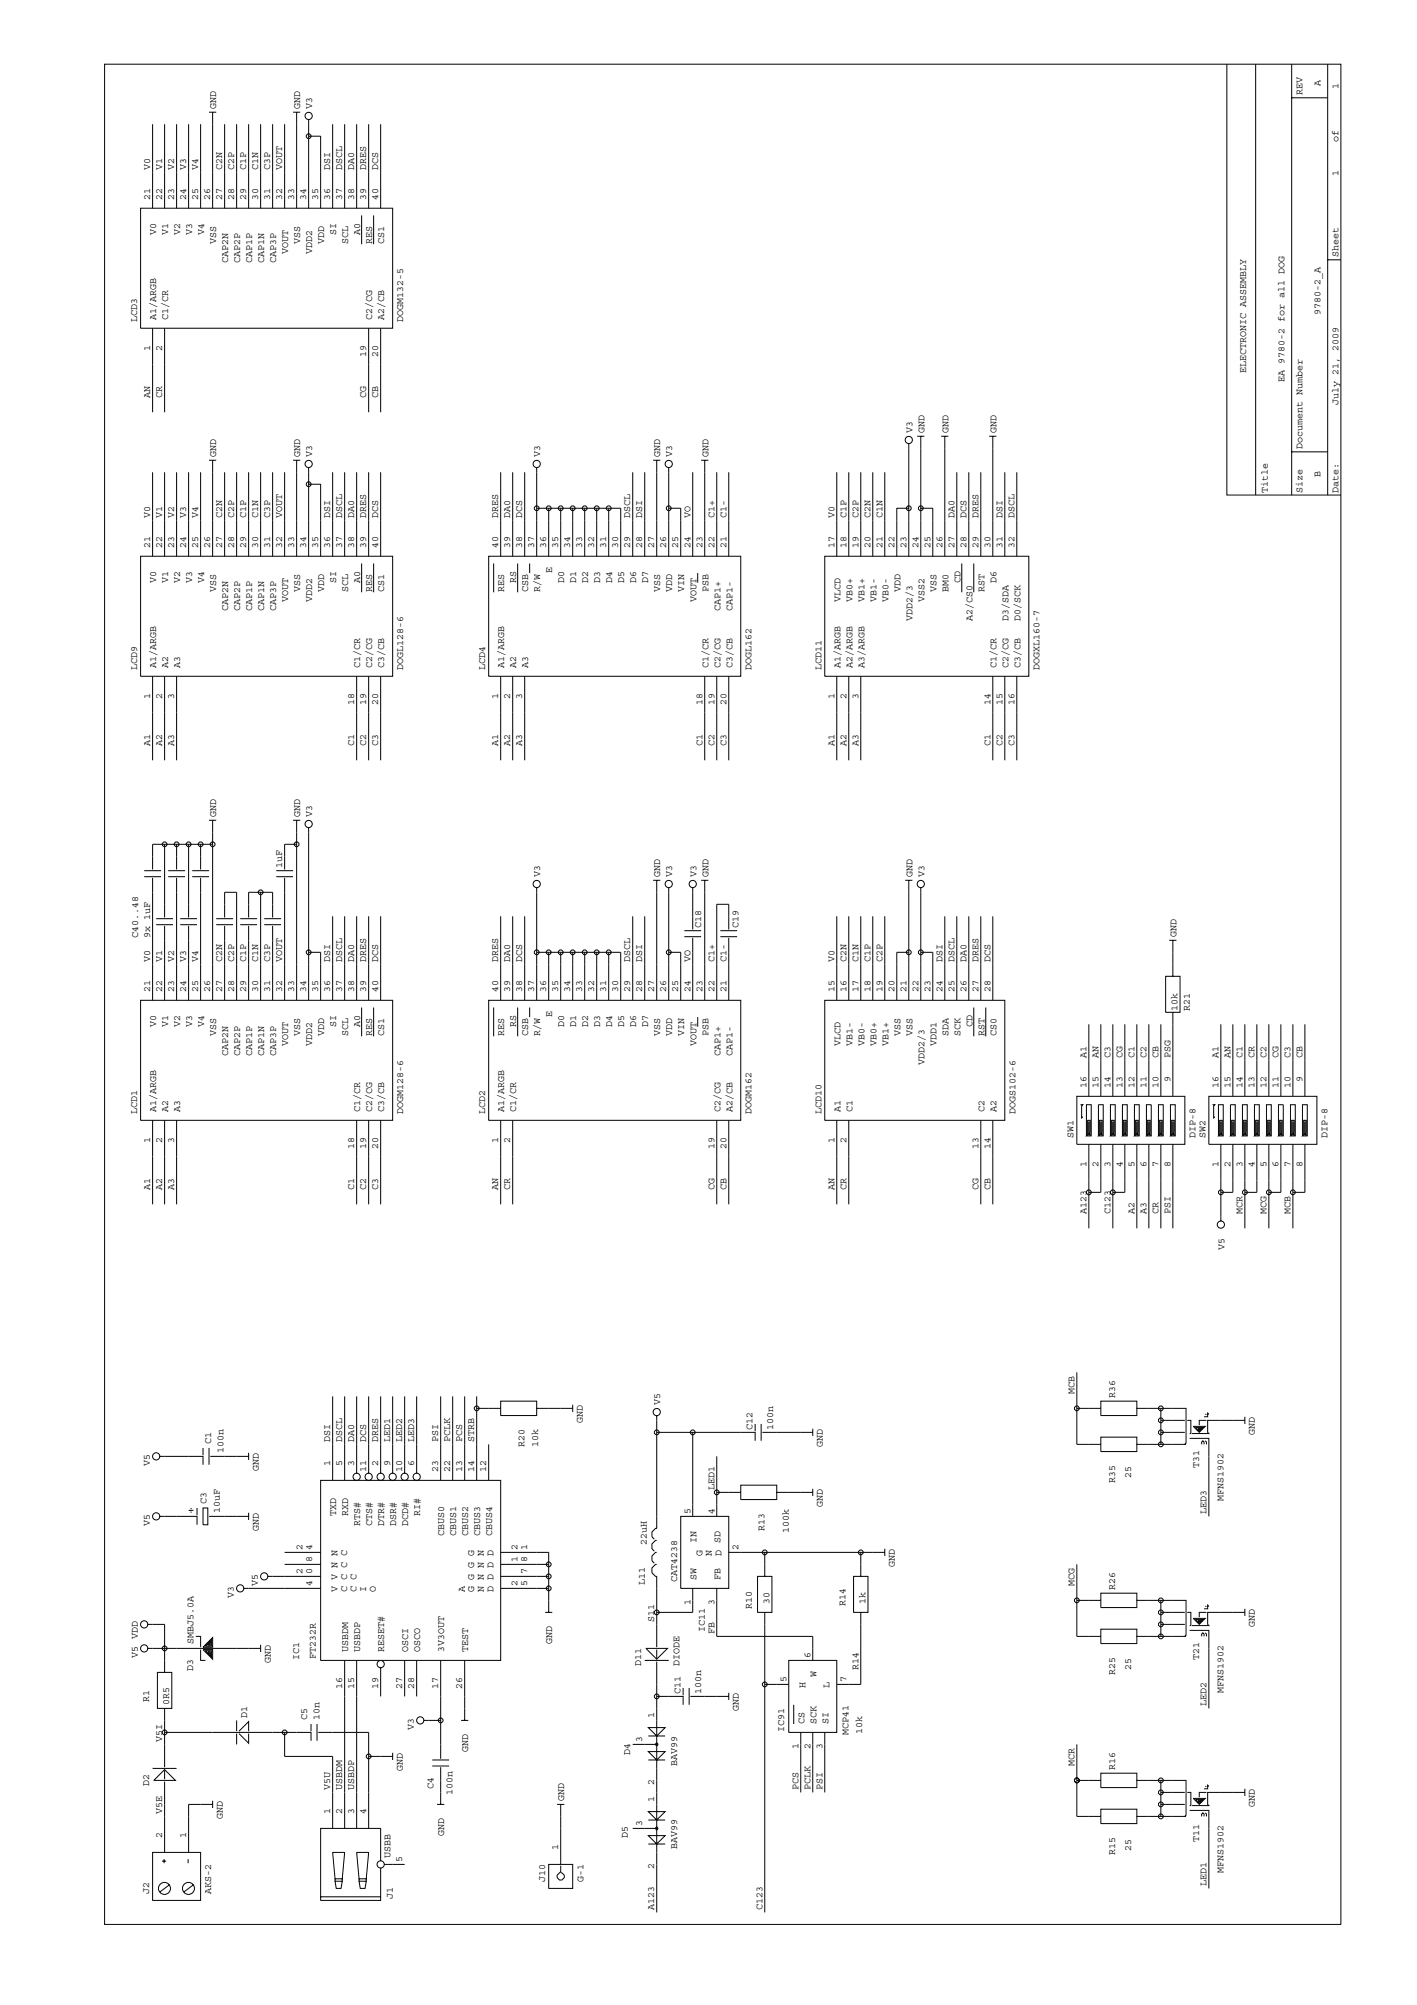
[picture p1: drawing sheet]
<svg xmlns="http://www.w3.org/2000/svg" width="210mm" height="297mm" viewBox="0 0 210 297" stroke-linecap="round" stroke-linejoin="round" font-family="sans-serif">
<defs><g id="words">
<g font-size="1.5">
<text x="32" y="16.2" transform="rotate(-90 32 16.2)">GND</text>
<text x="44.5" y="16.2" transform="rotate(-90 44.5 16.2)">GND</text>
<text x="46.3" y="16.2" transform="rotate(-90 46.3 16.2)">V3</text>
<text x="192.9" y="14.1" transform="rotate(-90 192.9 14.1)">REV</text>
<text x="195.6" y="12.7" transform="rotate(-90 195.6 12.7)">A</text>
<text x="198.3" y="13.2" transform="rotate(-90 198.3 13.2)">1</text>
<text x="198.3" y="21.1" transform="rotate(-90 198.3 21.1)">of</text>
<text x="22.3" y="29.6" transform="rotate(-90 22.3 29.6)">21</text>
<text x="22.3" y="25.2" transform="rotate(-90 22.3 25.2)">V0</text>
<text x="24" y="25.2" transform="rotate(-90 24 25.2)">V1</text>
<text x="24" y="29.6" transform="rotate(-90 24 29.6)">22</text>
<text x="25.8" y="29.6" transform="rotate(-90 25.8 29.6)">23</text>
<text x="25.8" y="25.2" transform="rotate(-90 25.8 25.2)">V2</text>
<text x="27.6" y="29.6" transform="rotate(-90 27.6 29.6)">24</text>
<text x="27.6" y="25.2" transform="rotate(-90 27.6 25.2)">V3</text>
<text x="29.4" y="29.6" transform="rotate(-90 29.4 29.6)">25</text>
<text x="29.4" y="25.2" transform="rotate(-90 29.4 25.2)">V4</text>
<text x="31.1" y="29.6" transform="rotate(-90 31.1 29.6)">26</text>
<text x="32.9" y="25.2" transform="rotate(-90 32.9 25.2)">C2N</text>
<text x="32.9" y="29.6" transform="rotate(-90 32.9 29.6)">27</text>
<text x="34.7" y="25.2" transform="rotate(-90 34.7 25.2)">C2P</text>
<text x="34.7" y="29.6" transform="rotate(-90 34.7 29.6)">28</text>
<text x="36.5" y="25.2" transform="rotate(-90 36.5 25.2)">C1P</text>
<text x="36.5" y="29.6" transform="rotate(-90 36.5 29.6)">29</text>
<text x="38.3" y="29.6" transform="rotate(-90 38.3 29.6)">30</text>
<text x="38.3" y="25.2" transform="rotate(-90 38.3 25.2)">C1N</text>
<text x="40" y="29.6" transform="rotate(-90 40 29.6)">31</text>
<text x="40" y="25.2" transform="rotate(-90 40 25.2)">C3P</text>
<text x="41.8" y="29.6" transform="rotate(-90 41.8 29.6)">32</text>
<text x="41.8" y="25.2" transform="rotate(-90 41.8 25.2)">VOUT</text>
<text x="43.6" y="29.6" transform="rotate(-90 43.6 29.6)">33</text>
<text x="45.4" y="29.6" transform="rotate(-90 45.4 29.6)">34</text>
<text x="47.1" y="29.6" transform="rotate(-90 47.1 29.6)">35</text>
<text x="48.9" y="29.6" transform="rotate(-90 48.9 29.6)">36</text>
<text x="48.9" y="25.2" transform="rotate(-90 48.9 25.2)">DSI</text>
<text x="50.7" y="29.6" transform="rotate(-90 50.7 29.6)">37</text>
<text x="50.7" y="25.2" transform="rotate(-90 50.7 25.2)">DSCL</text>
<text x="52.5" y="29.6" transform="rotate(-90 52.5 29.6)">38</text>
<text x="52.5" y="25.2" transform="rotate(-90 52.5 25.2)">DA0</text>
<text x="54.3" y="25.2" transform="rotate(-90 54.3 25.2)">DRES</text>
<text x="54.3" y="29.6" transform="rotate(-90 54.3 29.6)">39</text>
<text x="56" y="29.6" transform="rotate(-90 56 29.6)">40</text>
<text x="56" y="25.2" transform="rotate(-90 56 25.2)">DCS</text>
<text x="198.3" y="26" transform="rotate(-90 198.3 26)">1</text>
<text x="23.1" y="34.8" transform="rotate(-90 23.1 34.8)">V0</text>
<text x="24.9" y="34.8" transform="rotate(-90 24.9 34.8)">V1</text>
<text x="26.7" y="34.8" transform="rotate(-90 26.7 34.8)">V2</text>
<text x="28.5" y="34.8" transform="rotate(-90 28.5 34.8)">V3</text>
<text x="30.3" y="34.8" transform="rotate(-90 30.3 34.8)">V4</text>
<text x="49.8" y="34.8" transform="rotate(-90 49.8 34.8)">SI</text>
<text x="53.4" y="34.8" transform="rotate(-90 53.4 34.8)">A0</text>
<text x="32" y="36.2" transform="rotate(-90 32 36.2)">VSS</text>
<text x="33.8" y="39" transform="rotate(-90 33.8 39)">CAP2N</text>
<text x="35.6" y="39" transform="rotate(-90 35.6 39)">CAP2P</text>
<text x="37.4" y="39" transform="rotate(-90 37.4 39)">CAP1P</text>
<text x="39.1" y="39" transform="rotate(-90 39.1 39)">CAP1N</text>
<text x="40.9" y="39" transform="rotate(-90 40.9 39)">CAP3P</text>
<text x="42.7" y="37.6" transform="rotate(-90 42.7 37.6)">VOUT</text>
<text x="44.5" y="36.2" transform="rotate(-90 44.5 36.2)">VSS</text>
<text x="46.3" y="37.6" transform="rotate(-90 46.3 37.6)">VDD2</text>
<text x="48" y="36.2" transform="rotate(-90 48 36.2)">VDD</text>
<text x="51.6" y="36.2" transform="rotate(-90 51.6 36.2)">SCL</text>
<text x="55.1" y="36.2" transform="rotate(-90 55.1 36.2)">RES</text>
<text x="56.9" y="36.2" transform="rotate(-90 56.9 36.2)">CS1</text>
<text x="198.3" y="38.1" transform="rotate(-90 198.3 38.1)">Sheet</text>
<text x="20.3" y="47.7" transform="rotate(-90 20.3 47.7)">LCD3</text>
<text x="23.1" y="47.4" transform="rotate(-90 23.1 47.4)">A1/ARGB</text>
<text x="24.9" y="47.4" transform="rotate(-90 24.9 47.4)">C1/CR</text>
<text x="55.1" y="47.4" transform="rotate(-90 55.1 47.4)">C2/CG</text>
<text x="56.9" y="47.4" transform="rotate(-90 56.9 47.4)">A2/CB</text>
<text x="59.7" y="47.7" transform="rotate(-90 59.7 47.7)">DOGM132-5</text>
<text x="195.6" y="46.7" transform="rotate(-90 195.6 46.7)">9780-2_A</text>
<text x="22.3" y="52" transform="rotate(-90 22.3 52)">1</text>
<text x="24" y="52" transform="rotate(-90 24 52)">2</text>
<text x="54.3" y="52.9" transform="rotate(-90 54.3 52.9)">19</text>
<text x="56" y="52.9" transform="rotate(-90 56 52.9)">20</text>
<text x="22.3" y="58.9" transform="rotate(-90 22.3 58.9)">AN</text>
<text x="24" y="58.9" transform="rotate(-90 24 58.9)">CR</text>
<text x="54.3" y="58.9" transform="rotate(-90 54.3 58.9)">CG</text>
<text x="56" y="58.9" transform="rotate(-90 56 58.9)">CB</text>
<text x="184.6" y="55.2" transform="rotate(-90 184.6 55.2)">ELECTRONIC ASSEMBLY</text>
<text x="190.3" y="56.6" transform="rotate(-90 190.3 56.6)">EA 9780-2 for all DOG</text>
<text x="135.2" y="64.2" transform="rotate(-90 135.2 64.2)">V3</text>
<text x="136.9" y="64.2" transform="rotate(-90 136.9 64.2)">GND</text>
<text x="140.5" y="64.2" transform="rotate(-90 140.5 64.2)">GND</text>
<text x="147.6" y="64.2" transform="rotate(-90 147.6 64.2)">GND</text>
<text x="198.3" y="60" transform="rotate(-90 198.3 60)">July 21, 2009</text>
<text x="32" y="67.8" transform="rotate(-90 32 67.8)">GND</text>
<text x="44.5" y="67.8" transform="rotate(-90 44.5 67.8)">GND</text>
<text x="46.3" y="67.8" transform="rotate(-90 46.3 67.8)">V3</text>
<text x="80" y="67.8" transform="rotate(-90 80 67.8)">V3</text>
<text x="97.8" y="67.8" transform="rotate(-90 97.8 67.8)">GND</text>
<text x="99.6" y="67.8" transform="rotate(-90 99.6 67.8)">V3</text>
<text x="104.9" y="67.8" transform="rotate(-90 104.9 67.8)">GND</text>
<text x="192.9" y="66.6" transform="rotate(-90 192.9 66.6)">Document Number</text>
<text x="195.6" y="70.7" transform="rotate(-90 195.6 70.7)">B</text>
<text x="22.3" y="76.7" transform="rotate(-90 22.3 76.7)">V0</text>
<text x="24" y="76.7" transform="rotate(-90 24 76.7)">V1</text>
<text x="25.8" y="76.7" transform="rotate(-90 25.8 76.7)">V2</text>
<text x="27.6" y="76.7" transform="rotate(-90 27.6 76.7)">V3</text>
<text x="29.4" y="76.7" transform="rotate(-90 29.4 76.7)">V4</text>
<text x="32.9" y="76.7" transform="rotate(-90 32.9 76.7)">C2N</text>
<text x="34.7" y="76.7" transform="rotate(-90 34.7 76.7)">C2P</text>
<text x="36.5" y="76.7" transform="rotate(-90 36.5 76.7)">C1P</text>
<text x="38.3" y="76.7" transform="rotate(-90 38.3 76.7)">C1N</text>
<text x="40" y="76.7" transform="rotate(-90 40 76.7)">C3P</text>
<text x="41.8" y="76.7" transform="rotate(-90 41.8 76.7)">VOUT</text>
<text x="48.9" y="76.7" transform="rotate(-90 48.9 76.7)">DSI</text>
<text x="50.7" y="76.7" transform="rotate(-90 50.7 76.7)">DSCL</text>
<text x="52.5" y="76.7" transform="rotate(-90 52.5 76.7)">DA0</text>
<text x="54.3" y="76.7" transform="rotate(-90 54.3 76.7)">DRES</text>
<text x="56" y="76.7" transform="rotate(-90 56 76.7)">DCS</text>
<text x="73.8" y="76.7" transform="rotate(-90 73.8 76.7)">DRES</text>
<text x="75.6" y="76.7" transform="rotate(-90 75.6 76.7)">DA0</text>
<text x="77.4" y="76.7" transform="rotate(-90 77.4 76.7)">DCS</text>
<text x="93.4" y="76.7" transform="rotate(-90 93.4 76.7)">DSCL</text>
<text x="95.1" y="76.7" transform="rotate(-90 95.1 76.7)">DSI</text>
<text x="102.3" y="76.7" transform="rotate(-90 102.3 76.7)">VO</text>
<text x="105.8" y="76.7" transform="rotate(-90 105.8 76.7)">C1+</text>
<text x="107.6" y="76.7" transform="rotate(-90 107.6 76.7)">C1-</text>
<text x="123.6" y="76.7" transform="rotate(-90 123.6 76.7)">V0</text>
<text x="125.4" y="76.7" transform="rotate(-90 125.4 76.7)">C1P</text>
<text x="127.2" y="76.7" transform="rotate(-90 127.2 76.7)">C2P</text>
<text x="128.9" y="76.7" transform="rotate(-90 128.9 76.7)">C2N</text>
<text x="130.7" y="76.7" transform="rotate(-90 130.7 76.7)">C1N</text>
<text x="141.4" y="76.7" transform="rotate(-90 141.4 76.7)">DA0</text>
<text x="143.2" y="76.7" transform="rotate(-90 143.2 76.7)">DCS</text>
<text x="144.9" y="76.7" transform="rotate(-90 144.9 76.7)">DRES</text>
<text x="148.5" y="76.7" transform="rotate(-90 148.5 76.7)">DSI</text>
<text x="150.3" y="76.7" transform="rotate(-90 150.3 76.7)">DSCL</text>
<text x="187.8" y="73" transform="rotate(-90 187.8 73)">Title</text>
<text x="192.9" y="73" transform="rotate(-90 192.9 73)">Size</text>
<text x="198.3" y="73" transform="rotate(-90 198.3 73)">Date:</text>
<text x="22.3" y="81.2" transform="rotate(-90 22.3 81.2)">21</text>
<text x="24" y="81.2" transform="rotate(-90 24 81.2)">22</text>
<text x="25.8" y="81.2" transform="rotate(-90 25.8 81.2)">23</text>
<text x="27.6" y="81.2" transform="rotate(-90 27.6 81.2)">24</text>
<text x="29.4" y="81.2" transform="rotate(-90 29.4 81.2)">25</text>
<text x="31.1" y="81.2" transform="rotate(-90 31.1 81.2)">26</text>
<text x="32.9" y="81.2" transform="rotate(-90 32.9 81.2)">27</text>
<text x="34.7" y="81.2" transform="rotate(-90 34.7 81.2)">28</text>
<text x="36.5" y="81.2" transform="rotate(-90 36.5 81.2)">29</text>
<text x="38.3" y="81.2" transform="rotate(-90 38.3 81.2)">30</text>
<text x="40" y="81.2" transform="rotate(-90 40 81.2)">31</text>
<text x="41.8" y="81.2" transform="rotate(-90 41.8 81.2)">32</text>
<text x="43.6" y="81.2" transform="rotate(-90 43.6 81.2)">33</text>
<text x="45.4" y="81.2" transform="rotate(-90 45.4 81.2)">34</text>
<text x="47.1" y="81.2" transform="rotate(-90 47.1 81.2)">35</text>
<text x="48.9" y="81.2" transform="rotate(-90 48.9 81.2)">36</text>
<text x="50.7" y="81.2" transform="rotate(-90 50.7 81.2)">37</text>
<text x="52.5" y="81.2" transform="rotate(-90 52.5 81.2)">38</text>
<text x="54.3" y="81.2" transform="rotate(-90 54.3 81.2)">39</text>
<text x="56" y="81.2" transform="rotate(-90 56 81.2)">40</text>
<text x="73.8" y="81.2" transform="rotate(-90 73.8 81.2)">40</text>
<text x="75.6" y="81.2" transform="rotate(-90 75.6 81.2)">39</text>
<text x="77.4" y="81.2" transform="rotate(-90 77.4 81.2)">38</text>
<text x="79.1" y="81.2" transform="rotate(-90 79.1 81.2)">37</text>
<text x="80.9" y="81.2" transform="rotate(-90 80.9 81.2)">36</text>
<text x="82.7" y="81.2" transform="rotate(-90 82.7 81.2)">35</text>
<text x="84.5" y="81.2" transform="rotate(-90 84.5 81.2)">34</text>
<text x="86.3" y="81.2" transform="rotate(-90 86.3 81.2)">33</text>
<text x="88" y="81.2" transform="rotate(-90 88 81.2)">32</text>
<text x="89.8" y="81.2" transform="rotate(-90 89.8 81.2)">31</text>
<text x="91.6" y="81.2" transform="rotate(-90 91.6 81.2)">30</text>
<text x="93.4" y="81.2" transform="rotate(-90 93.4 81.2)">29</text>
<text x="95.1" y="81.2" transform="rotate(-90 95.1 81.2)">28</text>
<text x="96.9" y="81.2" transform="rotate(-90 96.9 81.2)">27</text>
<text x="98.7" y="81.2" transform="rotate(-90 98.7 81.2)">26</text>
<text x="100.5" y="81.2" transform="rotate(-90 100.5 81.2)">25</text>
<text x="102.3" y="81.2" transform="rotate(-90 102.3 81.2)">24</text>
<text x="104" y="81.2" transform="rotate(-90 104 81.2)">23</text>
<text x="105.8" y="81.2" transform="rotate(-90 105.8 81.2)">22</text>
<text x="107.6" y="81.2" transform="rotate(-90 107.6 81.2)">21</text>
<text x="123.6" y="81.2" transform="rotate(-90 123.6 81.2)">17</text>
<text x="125.4" y="81.2" transform="rotate(-90 125.4 81.2)">18</text>
<text x="127.2" y="81.2" transform="rotate(-90 127.2 81.2)">19</text>
<text x="128.9" y="81.2" transform="rotate(-90 128.9 81.2)">20</text>
<text x="130.7" y="81.2" transform="rotate(-90 130.7 81.2)">21</text>
<text x="132.5" y="81.2" transform="rotate(-90 132.5 81.2)">22</text>
<text x="134.3" y="81.2" transform="rotate(-90 134.3 81.2)">23</text>
<text x="136" y="81.2" transform="rotate(-90 136 81.2)">24</text>
<text x="137.8" y="81.2" transform="rotate(-90 137.8 81.2)">25</text>
<text x="139.6" y="81.2" transform="rotate(-90 139.6 81.2)">26</text>
<text x="141.4" y="81.2" transform="rotate(-90 141.4 81.2)">27</text>
<text x="143.2" y="81.2" transform="rotate(-90 143.2 81.2)">28</text>
<text x="144.9" y="81.2" transform="rotate(-90 144.9 81.2)">29</text>
<text x="146.7" y="81.2" transform="rotate(-90 146.7 81.2)">30</text>
<text x="148.5" y="81.2" transform="rotate(-90 148.5 81.2)">31</text>
<text x="150.3" y="81.2" transform="rotate(-90 150.3 81.2)">32</text>
<text x="23.1" y="86.3" transform="rotate(-90 23.1 86.3)">V0</text>
<text x="24.9" y="86.3" transform="rotate(-90 24.9 86.3)">V1</text>
<text x="26.7" y="86.3" transform="rotate(-90 26.7 86.3)">V2</text>
<text x="28.5" y="86.3" transform="rotate(-90 28.5 86.3)">V3</text>
<text x="30.3" y="86.3" transform="rotate(-90 30.3 86.3)">V4</text>
<text x="32" y="87.7" transform="rotate(-90 32 87.7)">VSS</text>
<text x="42.7" y="89.2" transform="rotate(-90 42.7 89.2)">VOUT</text>
<text x="44.5" y="87.7" transform="rotate(-90 44.5 87.7)">VSS</text>
<text x="46.3" y="89.2" transform="rotate(-90 46.3 89.2)">VDD2</text>
<text x="48" y="87.7" transform="rotate(-90 48 87.7)">VDD</text>
<text x="49.8" y="86.3" transform="rotate(-90 49.8 86.3)">SI</text>
<text x="51.6" y="87.7" transform="rotate(-90 51.6 87.7)">SCL</text>
<text x="53.4" y="86.3" transform="rotate(-90 53.4 86.3)">A0</text>
<text x="55.1" y="87.7" transform="rotate(-90 55.1 87.7)">RES</text>
<text x="56.9" y="87.7" transform="rotate(-90 56.9 87.7)">CS1</text>
<text x="74.7" y="87.7" transform="rotate(-90 74.7 87.7)">RES</text>
<text x="76.5" y="86.3" transform="rotate(-90 76.5 86.3)">RS</text>
<text x="78.3" y="87.7" transform="rotate(-90 78.3 87.7)">CSB</text>
<text x="80" y="87.7" transform="rotate(-90 80 87.7)">R/W</text>
<text x="81.8" y="84.9" transform="rotate(-90 81.8 84.9)">E</text>
<text x="83.6" y="86.3" transform="rotate(-90 83.6 86.3)">D0</text>
<text x="85.4" y="86.3" transform="rotate(-90 85.4 86.3)">D1</text>
<text x="87.1" y="86.3" transform="rotate(-90 87.1 86.3)">D2</text>
<text x="88.9" y="86.3" transform="rotate(-90 88.9 86.3)">D3</text>
<text x="90.7" y="86.3" transform="rotate(-90 90.7 86.3)">D4</text>
<text x="92.5" y="86.3" transform="rotate(-90 92.5 86.3)">D5</text>
<text x="94.3" y="86.3" transform="rotate(-90 94.3 86.3)">D6</text>
<text x="96" y="86.3" transform="rotate(-90 96 86.3)">D7</text>
<text x="97.8" y="87.7" transform="rotate(-90 97.8 87.7)">VSS</text>
<text x="99.6" y="87.7" transform="rotate(-90 99.6 87.7)">VDD</text>
<text x="101.4" y="87.7" transform="rotate(-90 101.4 87.7)">VIN</text>
<text x="103.1" y="89.2" transform="rotate(-90 103.1 89.2)">VOUT</text>
<text x="104.9" y="87.7" transform="rotate(-90 104.9 87.7)">PSB</text>
<text x="124.5" y="89.2" transform="rotate(-90 124.5 89.2)">VLCD</text>
<text x="126.3" y="89.2" transform="rotate(-90 126.3 89.2)">VB0+</text>
<text x="128" y="89.2" transform="rotate(-90 128 89.2)">VB1+</text>
<text x="129.8" y="89.2" transform="rotate(-90 129.8 89.2)">VB1-</text>
<text x="131.6" y="89.2" transform="rotate(-90 131.6 89.2)">VB0-</text>
<text x="133.4" y="87.7" transform="rotate(-90 133.4 87.7)">VDD</text>
<text x="136.9" y="89.2" transform="rotate(-90 136.9 89.2)">VSS2</text>
<text x="138.7" y="87.7" transform="rotate(-90 138.7 87.7)">VSS</text>
<text x="140.5" y="87.7" transform="rotate(-90 140.5 87.7)">BM0</text>
<text x="142.3" y="86.3" transform="rotate(-90 142.3 86.3)">CD</text>
<text x="145.8" y="87.7" transform="rotate(-90 145.8 87.7)">RST</text>
<text x="147.6" y="86.3" transform="rotate(-90 147.6 86.3)">D6</text>
<text x="33.8" y="90.6" transform="rotate(-90 33.8 90.6)">CAP2N</text>
<text x="35.6" y="90.6" transform="rotate(-90 35.6 90.6)">CAP2P</text>
<text x="37.4" y="90.6" transform="rotate(-90 37.4 90.6)">CAP1P</text>
<text x="39.1" y="90.6" transform="rotate(-90 39.1 90.6)">CAP1N</text>
<text x="40.9" y="90.6" transform="rotate(-90 40.9 90.6)">CAP3P</text>
<text x="106.7" y="90.6" transform="rotate(-90 106.7 90.6)">CAP1+</text>
<text x="108.5" y="90.6" transform="rotate(-90 108.5 90.6)">CAP1-</text>
<text x="135.2" y="92" transform="rotate(-90 135.2 92)">VDD2/3</text>
<text x="144" y="92" transform="rotate(-90 144 92)">A2/CS0</text>
<text x="149.4" y="92" transform="rotate(-90 149.4 92)">D3/SDA</text>
<text x="151.2" y="92" transform="rotate(-90 151.2 92)">D0/SCK</text>
<text x="20.3" y="99.3" transform="rotate(-90 20.3 99.3)">LCD9</text>
<text x="23.1" y="98.9" transform="rotate(-90 23.1 98.9)">A1/ARGB</text>
<text x="24.9" y="98.9" transform="rotate(-90 24.9 98.9)">A2</text>
<text x="26.7" y="98.9" transform="rotate(-90 26.7 98.9)">A3</text>
<text x="53.4" y="98.9" transform="rotate(-90 53.4 98.9)">C1/CR</text>
<text x="55.1" y="98.9" transform="rotate(-90 55.1 98.9)">C2/CG</text>
<text x="56.9" y="98.9" transform="rotate(-90 56.9 98.9)">C3/CB</text>
<text x="59.7" y="99.3" transform="rotate(-90 59.7 99.3)">DOGL128-6</text>
<text x="71.9" y="99.3" transform="rotate(-90 71.9 99.3)">LCD4</text>
<text x="74.7" y="98.9" transform="rotate(-90 74.7 98.9)">A1/ARGB</text>
<text x="76.5" y="98.9" transform="rotate(-90 76.5 98.9)">A2</text>
<text x="78.3" y="98.9" transform="rotate(-90 78.3 98.9)">A3</text>
<text x="104.9" y="98.9" transform="rotate(-90 104.9 98.9)">C1/CR</text>
<text x="106.7" y="98.9" transform="rotate(-90 106.7 98.9)">C2/CG</text>
<text x="108.5" y="98.9" transform="rotate(-90 108.5 98.9)">C3/CB</text>
<text x="111.3" y="99.3" transform="rotate(-90 111.3 99.3)">DOGL162</text>
<text x="121.7" y="99.3" transform="rotate(-90 121.7 99.3)">LCD11</text>
<text x="124.5" y="98.9" transform="rotate(-90 124.5 98.9)">A1/ARGB</text>
<text x="126.3" y="98.9" transform="rotate(-90 126.3 98.9)">A2/ARGB</text>
<text x="128" y="98.9" transform="rotate(-90 128 98.9)">A3/ARGB</text>
<text x="147.6" y="98.9" transform="rotate(-90 147.6 98.9)">C1/CR</text>
<text x="149.4" y="98.9" transform="rotate(-90 149.4 98.9)">C2/CG</text>
<text x="151.2" y="98.9" transform="rotate(-90 151.2 98.9)">C3/CB</text>
<text x="154" y="99.3" transform="rotate(-90 154 99.3)">DOGXL160-7</text>
<text x="22.3" y="103.6" transform="rotate(-90 22.3 103.6)">1</text>
<text x="24" y="103.6" transform="rotate(-90 24 103.6)">2</text>
<text x="25.8" y="103.6" transform="rotate(-90 25.8 103.6)">3</text>
<text x="52.5" y="104.5" transform="rotate(-90 52.5 104.5)">18</text>
<text x="54.3" y="104.5" transform="rotate(-90 54.3 104.5)">19</text>
<text x="56" y="104.5" transform="rotate(-90 56 104.5)">20</text>
<text x="73.8" y="103.6" transform="rotate(-90 73.8 103.6)">1</text>
<text x="75.6" y="103.6" transform="rotate(-90 75.6 103.6)">2</text>
<text x="77.4" y="103.6" transform="rotate(-90 77.4 103.6)">3</text>
<text x="104" y="104.5" transform="rotate(-90 104 104.5)">18</text>
<text x="105.8" y="104.5" transform="rotate(-90 105.8 104.5)">19</text>
<text x="107.6" y="104.5" transform="rotate(-90 107.6 104.5)">20</text>
<text x="123.6" y="103.6" transform="rotate(-90 123.6 103.6)">1</text>
<text x="125.4" y="103.6" transform="rotate(-90 125.4 103.6)">2</text>
<text x="127.2" y="103.6" transform="rotate(-90 127.2 103.6)">3</text>
<text x="146.7" y="104.5" transform="rotate(-90 146.7 104.5)">14</text>
<text x="148.5" y="104.5" transform="rotate(-90 148.5 104.5)">15</text>
<text x="150.3" y="104.5" transform="rotate(-90 150.3 104.5)">16</text>
<text x="22.3" y="110.5" transform="rotate(-90 22.3 110.5)">A1</text>
<text x="24" y="110.5" transform="rotate(-90 24 110.5)">A2</text>
<text x="25.8" y="110.5" transform="rotate(-90 25.8 110.5)">A3</text>
<text x="52.5" y="110.5" transform="rotate(-90 52.5 110.5)">C1</text>
<text x="54.3" y="110.5" transform="rotate(-90 54.3 110.5)">C2</text>
<text x="56" y="110.5" transform="rotate(-90 56 110.5)">C3</text>
<text x="73.8" y="110.5" transform="rotate(-90 73.8 110.5)">A1</text>
<text x="75.6" y="110.5" transform="rotate(-90 75.6 110.5)">A2</text>
<text x="77.4" y="110.5" transform="rotate(-90 77.4 110.5)">A3</text>
<text x="104" y="110.5" transform="rotate(-90 104 110.5)">C1</text>
<text x="105.8" y="110.5" transform="rotate(-90 105.8 110.5)">C2</text>
<text x="107.6" y="110.5" transform="rotate(-90 107.6 110.5)">C3</text>
<text x="123.6" y="110.5" transform="rotate(-90 123.6 110.5)">A1</text>
<text x="125.4" y="110.5" transform="rotate(-90 125.4 110.5)">A2</text>
<text x="127.2" y="110.5" transform="rotate(-90 127.2 110.5)">A3</text>
<text x="146.7" y="110.5" transform="rotate(-90 146.7 110.5)">C1</text>
<text x="148.5" y="110.5" transform="rotate(-90 148.5 110.5)">C2</text>
<text x="150.3" y="110.5" transform="rotate(-90 150.3 110.5)">C3</text>
<text x="32" y="121.1" transform="rotate(-90 32 121.1)">GND</text>
<text x="44.5" y="121.1" transform="rotate(-90 44.5 121.1)">GND</text>
<text x="46.3" y="121.1" transform="rotate(-90 46.3 121.1)">V3</text>
<text x="41.8" y="128.6" transform="rotate(-90 41.8 128.6)">1uF</text>
<text x="80" y="130" transform="rotate(-90 80 130)">V3</text>
<text x="97.8" y="130" transform="rotate(-90 97.8 130)">GND</text>
<text x="99.6" y="130" transform="rotate(-90 99.6 130)">V3</text>
<text x="103.1" y="130" transform="rotate(-90 103.1 130)">V3</text>
<text x="104.9" y="130" transform="rotate(-90 104.9 130)">GND</text>
<text x="135.2" y="130" transform="rotate(-90 135.2 130)">GND</text>
<text x="136.9" y="130" transform="rotate(-90 136.9 130)">V3</text>
<text x="103.9" y="137.5" transform="rotate(-90 103.9 137.5)">C18</text>
<text x="109.4" y="137.5" transform="rotate(-90 109.4 137.5)">C19</text>
<text x="20.5" y="138.9" transform="rotate(-90 20.5 138.9)">C40..48</text>
<text x="22.3" y="142.5" transform="rotate(-90 22.3 142.5)">V0</text>
<text x="22.3" y="138.9" transform="rotate(-90 22.3 138.9)">9x 1uF</text>
<text x="24" y="142.5" transform="rotate(-90 24 142.5)">V1</text>
<text x="25.8" y="142.5" transform="rotate(-90 25.8 142.5)">V2</text>
<text x="27.6" y="142.5" transform="rotate(-90 27.6 142.5)">V3</text>
<text x="29.4" y="142.5" transform="rotate(-90 29.4 142.5)">V4</text>
<text x="32.9" y="142.5" transform="rotate(-90 32.9 142.5)">C2N</text>
<text x="34.7" y="142.5" transform="rotate(-90 34.7 142.5)">C2P</text>
<text x="36.5" y="142.5" transform="rotate(-90 36.5 142.5)">C1P</text>
<text x="38.3" y="142.5" transform="rotate(-90 38.3 142.5)">C1N</text>
<text x="40" y="142.5" transform="rotate(-90 40 142.5)">C3P</text>
<text x="41.8" y="142.5" transform="rotate(-90 41.8 142.5)">VOUT</text>
<text x="48.9" y="142.5" transform="rotate(-90 48.9 142.5)">DSI</text>
<text x="50.7" y="142.5" transform="rotate(-90 50.7 142.5)">DSCL</text>
<text x="52.5" y="142.5" transform="rotate(-90 52.5 142.5)">DA0</text>
<text x="54.3" y="142.5" transform="rotate(-90 54.3 142.5)">DRES</text>
<text x="56" y="142.5" transform="rotate(-90 56 142.5)">DCS</text>
<text x="73.8" y="142.5" transform="rotate(-90 73.8 142.5)">DRES</text>
<text x="75.6" y="142.5" transform="rotate(-90 75.6 142.5)">DA0</text>
<text x="77.4" y="142.5" transform="rotate(-90 77.4 142.5)">DCS</text>
<text x="93.4" y="142.5" transform="rotate(-90 93.4 142.5)">DSCL</text>
<text x="95.1" y="142.5" transform="rotate(-90 95.1 142.5)">DSI</text>
<text x="102.3" y="142.5" transform="rotate(-90 102.3 142.5)">VO</text>
<text x="105.8" y="142.5" transform="rotate(-90 105.8 142.5)">C1+</text>
<text x="107.6" y="142.5" transform="rotate(-90 107.6 142.5)">C1-</text>
<text x="123.6" y="142.5" transform="rotate(-90 123.6 142.5)">V0</text>
<text x="125.4" y="142.5" transform="rotate(-90 125.4 142.5)">C2N</text>
<text x="127.2" y="142.5" transform="rotate(-90 127.2 142.5)">C1N</text>
<text x="128.9" y="142.5" transform="rotate(-90 128.9 142.5)">C1P</text>
<text x="130.7" y="142.5" transform="rotate(-90 130.7 142.5)">C2P</text>
<text x="139.6" y="142.5" transform="rotate(-90 139.6 142.5)">DSI</text>
<text x="141.4" y="142.5" transform="rotate(-90 141.4 142.5)">DSCL</text>
<text x="143.2" y="142.5" transform="rotate(-90 143.2 142.5)">DA0</text>
<text x="144.9" y="142.5" transform="rotate(-90 144.9 142.5)">DRES</text>
<text x="146.7" y="142.5" transform="rotate(-90 146.7 142.5)">DCS</text>
<text x="174.3" y="138.9" transform="rotate(-90 174.3 138.9)">GND</text>
<text x="22.3" y="147" transform="rotate(-90 22.3 147)">21</text>
<text x="24" y="147" transform="rotate(-90 24 147)">22</text>
<text x="25.8" y="147" transform="rotate(-90 25.8 147)">23</text>
<text x="27.6" y="147" transform="rotate(-90 27.6 147)">24</text>
<text x="29.4" y="147" transform="rotate(-90 29.4 147)">25</text>
<text x="31.1" y="147" transform="rotate(-90 31.1 147)">26</text>
<text x="32.9" y="147" transform="rotate(-90 32.9 147)">27</text>
<text x="34.7" y="147" transform="rotate(-90 34.7 147)">28</text>
<text x="36.5" y="147" transform="rotate(-90 36.5 147)">29</text>
<text x="38.3" y="147" transform="rotate(-90 38.3 147)">30</text>
<text x="40" y="147" transform="rotate(-90 40 147)">31</text>
<text x="41.8" y="147" transform="rotate(-90 41.8 147)">32</text>
<text x="43.6" y="147" transform="rotate(-90 43.6 147)">33</text>
<text x="45.4" y="147" transform="rotate(-90 45.4 147)">34</text>
<text x="47.1" y="147" transform="rotate(-90 47.1 147)">35</text>
<text x="48.9" y="147" transform="rotate(-90 48.9 147)">36</text>
<text x="50.7" y="147" transform="rotate(-90 50.7 147)">37</text>
<text x="52.5" y="147" transform="rotate(-90 52.5 147)">38</text>
<text x="54.3" y="147" transform="rotate(-90 54.3 147)">39</text>
<text x="56" y="147" transform="rotate(-90 56 147)">40</text>
<text x="73.8" y="147" transform="rotate(-90 73.8 147)">40</text>
<text x="75.6" y="147" transform="rotate(-90 75.6 147)">39</text>
<text x="77.4" y="147" transform="rotate(-90 77.4 147)">38</text>
<text x="79.1" y="147" transform="rotate(-90 79.1 147)">37</text>
<text x="80.9" y="147" transform="rotate(-90 80.9 147)">36</text>
<text x="82.7" y="147" transform="rotate(-90 82.7 147)">35</text>
<text x="84.5" y="147" transform="rotate(-90 84.5 147)">34</text>
<text x="86.3" y="147" transform="rotate(-90 86.3 147)">33</text>
<text x="88" y="147" transform="rotate(-90 88 147)">32</text>
<text x="89.8" y="147" transform="rotate(-90 89.8 147)">31</text>
<text x="91.6" y="147" transform="rotate(-90 91.6 147)">30</text>
<text x="93.4" y="147" transform="rotate(-90 93.4 147)">29</text>
<text x="95.1" y="147" transform="rotate(-90 95.1 147)">28</text>
<text x="96.9" y="147" transform="rotate(-90 96.9 147)">27</text>
<text x="98.7" y="147" transform="rotate(-90 98.7 147)">26</text>
<text x="100.5" y="147" transform="rotate(-90 100.5 147)">25</text>
<text x="102.3" y="147" transform="rotate(-90 102.3 147)">24</text>
<text x="104" y="147" transform="rotate(-90 104 147)">23</text>
<text x="105.8" y="147" transform="rotate(-90 105.8 147)">22</text>
<text x="107.6" y="147" transform="rotate(-90 107.6 147)">21</text>
<text x="123.6" y="147" transform="rotate(-90 123.6 147)">15</text>
<text x="125.4" y="147" transform="rotate(-90 125.4 147)">16</text>
<text x="127.2" y="147" transform="rotate(-90 127.2 147)">17</text>
<text x="128.9" y="147" transform="rotate(-90 128.9 147)">18</text>
<text x="130.7" y="147" transform="rotate(-90 130.7 147)">19</text>
<text x="132.5" y="147" transform="rotate(-90 132.5 147)">20</text>
<text x="134.3" y="147" transform="rotate(-90 134.3 147)">21</text>
<text x="136" y="147" transform="rotate(-90 136 147)">22</text>
<text x="137.8" y="147" transform="rotate(-90 137.8 147)">23</text>
<text x="139.6" y="147" transform="rotate(-90 139.6 147)">24</text>
<text x="141.4" y="147" transform="rotate(-90 141.4 147)">25</text>
<text x="143.2" y="147" transform="rotate(-90 143.2 147)">26</text>
<text x="144.9" y="147" transform="rotate(-90 144.9 147)">27</text>
<text x="146.7" y="147" transform="rotate(-90 146.7 147)">28</text>
<text x="174.4" y="149.8" transform="rotate(-90 174.4 149.8)">10k</text>
<text x="176.3" y="149.8" transform="rotate(-90 176.3 149.8)">R21</text>
<text x="23.1" y="152.1" transform="rotate(-90 23.1 152.1)">V0</text>
<text x="24.9" y="152.1" transform="rotate(-90 24.9 152.1)">V1</text>
<text x="26.7" y="152.1" transform="rotate(-90 26.7 152.1)">V2</text>
<text x="28.5" y="152.1" transform="rotate(-90 28.5 152.1)">V3</text>
<text x="30.3" y="152.1" transform="rotate(-90 30.3 152.1)">V4</text>
<text x="32" y="153.5" transform="rotate(-90 32 153.5)">VSS</text>
<text x="42.7" y="155" transform="rotate(-90 42.7 155)">VOUT</text>
<text x="44.5" y="153.5" transform="rotate(-90 44.5 153.5)">VSS</text>
<text x="46.3" y="155" transform="rotate(-90 46.3 155)">VDD2</text>
<text x="48" y="153.5" transform="rotate(-90 48 153.5)">VDD</text>
<text x="49.8" y="152.1" transform="rotate(-90 49.8 152.1)">SI</text>
<text x="51.6" y="153.5" transform="rotate(-90 51.6 153.5)">SCL</text>
<text x="53.4" y="152.1" transform="rotate(-90 53.4 152.1)">A0</text>
<text x="55.1" y="153.5" transform="rotate(-90 55.1 153.5)">RES</text>
<text x="56.9" y="153.5" transform="rotate(-90 56.9 153.5)">CS1</text>
<text x="74.7" y="153.5" transform="rotate(-90 74.7 153.5)">RES</text>
<text x="76.5" y="152.1" transform="rotate(-90 76.5 152.1)">RS</text>
<text x="78.3" y="153.5" transform="rotate(-90 78.3 153.5)">CSB</text>
<text x="80" y="153.5" transform="rotate(-90 80 153.5)">R/W</text>
<text x="81.8" y="150.7" transform="rotate(-90 81.8 150.7)">E</text>
<text x="83.6" y="152.1" transform="rotate(-90 83.6 152.1)">D0</text>
<text x="85.4" y="152.1" transform="rotate(-90 85.4 152.1)">D1</text>
<text x="87.1" y="152.1" transform="rotate(-90 87.1 152.1)">D2</text>
<text x="88.9" y="152.1" transform="rotate(-90 88.9 152.1)">D3</text>
<text x="90.7" y="152.1" transform="rotate(-90 90.7 152.1)">D4</text>
<text x="92.5" y="152.1" transform="rotate(-90 92.5 152.1)">D5</text>
<text x="94.3" y="152.1" transform="rotate(-90 94.3 152.1)">D6</text>
<text x="96" y="152.1" transform="rotate(-90 96 152.1)">D7</text>
<text x="97.8" y="153.5" transform="rotate(-90 97.8 153.5)">VSS</text>
<text x="99.6" y="153.5" transform="rotate(-90 99.6 153.5)">VDD</text>
<text x="101.4" y="153.5" transform="rotate(-90 101.4 153.5)">VIN</text>
<text x="103.1" y="155" transform="rotate(-90 103.1 155)">VOUT</text>
<text x="104.9" y="153.5" transform="rotate(-90 104.9 153.5)">PSB</text>
<text x="124.5" y="155" transform="rotate(-90 124.5 155)">VLCD</text>
<text x="126.3" y="155" transform="rotate(-90 126.3 155)">VB1-</text>
<text x="128" y="155" transform="rotate(-90 128 155)">VB0-</text>
<text x="129.8" y="155" transform="rotate(-90 129.8 155)">VB0+</text>
<text x="131.6" y="155" transform="rotate(-90 131.6 155)">VB1+</text>
<text x="133.4" y="153.5" transform="rotate(-90 133.4 153.5)">VSS</text>
<text x="135.2" y="153.5" transform="rotate(-90 135.2 153.5)">VSS</text>
<text x="138.7" y="155" transform="rotate(-90 138.7 155)">VDD1</text>
<text x="140.5" y="153.5" transform="rotate(-90 140.5 153.5)">SDA</text>
<text x="142.3" y="153.5" transform="rotate(-90 142.3 153.5)">SCK</text>
<text x="144" y="152.1" transform="rotate(-90 144 152.1)">CD</text>
<text x="145.8" y="153.5" transform="rotate(-90 145.8 153.5)">RST</text>
<text x="147.6" y="153.5" transform="rotate(-90 147.6 153.5)">CS0</text>
<text x="33.8" y="156.4" transform="rotate(-90 33.8 156.4)">CAP2N</text>
<text x="35.6" y="156.4" transform="rotate(-90 35.6 156.4)">CAP2P</text>
<text x="37.4" y="156.4" transform="rotate(-90 37.4 156.4)">CAP1P</text>
<text x="39.1" y="156.4" transform="rotate(-90 39.1 156.4)">CAP1N</text>
<text x="40.9" y="156.4" transform="rotate(-90 40.9 156.4)">CAP3P</text>
<text x="106.7" y="156.4" transform="rotate(-90 106.7 156.4)">CAP1+</text>
<text x="108.5" y="156.4" transform="rotate(-90 108.5 156.4)">CAP1-</text>
<text x="136.9" y="157.8" transform="rotate(-90 136.9 157.8)">VDD2/3</text>
<text x="160.9" y="161.2" transform="rotate(-90 160.9 161.2)">16</text>
<text x="160.9" y="156.7" transform="rotate(-90 160.9 156.7)">A1</text>
<text x="162.7" y="161.2" transform="rotate(-90 162.7 161.2)">15</text>
<text x="162.7" y="156.7" transform="rotate(-90 162.7 156.7)">AN</text>
<text x="164.5" y="156.7" transform="rotate(-90 164.5 156.7)">C3</text>
<text x="164.5" y="161.2" transform="rotate(-90 164.5 161.2)">14</text>
<text x="166.3" y="156.7" transform="rotate(-90 166.3 156.7)">CG</text>
<text x="166.3" y="161.2" transform="rotate(-90 166.3 161.2)">13</text>
<text x="168" y="161.2" transform="rotate(-90 168 161.2)">12</text>
<text x="168" y="156.7" transform="rotate(-90 168 156.7)">C1</text>
<text x="169.8" y="161.2" transform="rotate(-90 169.8 161.2)">11</text>
<text x="169.8" y="156.7" transform="rotate(-90 169.8 156.7)">C2</text>
<text x="171.6" y="156.7" transform="rotate(-90 171.6 156.7)">CB</text>
<text x="171.6" y="161.2" transform="rotate(-90 171.6 161.2)">10</text>
<text x="173.4" y="156.7" transform="rotate(-90 173.4 156.7)">PSG</text>
<text x="173.4" y="160.3" transform="rotate(-90 173.4 160.3)">9</text>
<text x="180.5" y="161.2" transform="rotate(-90 180.5 161.2)">16</text>
<text x="180.5" y="156.7" transform="rotate(-90 180.5 156.7)">A1</text>
<text x="182.3" y="161.2" transform="rotate(-90 182.3 161.2)">15</text>
<text x="182.3" y="156.7" transform="rotate(-90 182.3 156.7)">AN</text>
<text x="184" y="161.2" transform="rotate(-90 184 161.2)">14</text>
<text x="184" y="156.7" transform="rotate(-90 184 156.7)">C1</text>
<text x="185.8" y="161.2" transform="rotate(-90 185.8 161.2)">13</text>
<text x="185.8" y="156.7" transform="rotate(-90 185.8 156.7)">CR</text>
<text x="187.6" y="161.2" transform="rotate(-90 187.6 161.2)">12</text>
<text x="187.6" y="156.7" transform="rotate(-90 187.6 156.7)">C2</text>
<text x="189.4" y="161.2" transform="rotate(-90 189.4 161.2)">11</text>
<text x="189.4" y="156.7" transform="rotate(-90 189.4 156.7)">CG</text>
<text x="191.2" y="161.2" transform="rotate(-90 191.2 161.2)">10</text>
<text x="191.2" y="156.7" transform="rotate(-90 191.2 156.7)">C3</text>
<text x="192.9" y="160.3" transform="rotate(-90 192.9 160.3)">9</text>
<text x="192.9" y="156.7" transform="rotate(-90 192.9 156.7)">CB</text>
<text x="20.3" y="165.1" transform="rotate(-90 20.3 165.1)">LCD1</text>
<text x="23.1" y="164.7" transform="rotate(-90 23.1 164.7)">A1/ARGB</text>
<text x="24.9" y="164.7" transform="rotate(-90 24.9 164.7)">A2</text>
<text x="26.7" y="164.7" transform="rotate(-90 26.7 164.7)">A3</text>
<text x="53.4" y="164.7" transform="rotate(-90 53.4 164.7)">C1/CR</text>
<text x="55.1" y="164.7" transform="rotate(-90 55.1 164.7)">C2/CG</text>
<text x="56.9" y="164.7" transform="rotate(-90 56.9 164.7)">C3/CB</text>
<text x="59.7" y="165.1" transform="rotate(-90 59.7 165.1)">DOGM128-6</text>
<text x="71.9" y="165.1" transform="rotate(-90 71.9 165.1)">LCD2</text>
<text x="74.7" y="164.7" transform="rotate(-90 74.7 164.7)">A1/ARGB</text>
<text x="76.5" y="164.7" transform="rotate(-90 76.5 164.7)">C1/CR</text>
<text x="106.7" y="164.7" transform="rotate(-90 106.7 164.7)">C2/CG</text>
<text x="108.5" y="164.7" transform="rotate(-90 108.5 164.7)">A2/CB</text>
<text x="111.3" y="165.1" transform="rotate(-90 111.3 165.1)">DOGM162</text>
<text x="121.7" y="165.1" transform="rotate(-90 121.7 165.1)">LCD10</text>
<text x="124.5" y="164.7" transform="rotate(-90 124.5 164.7)">A1</text>
<text x="126.3" y="164.7" transform="rotate(-90 126.3 164.7)">C1</text>
<text x="145.8" y="164.7" transform="rotate(-90 145.8 164.7)">C2</text>
<text x="147.6" y="164.7" transform="rotate(-90 147.6 164.7)">A2</text>
<text x="150.4" y="165.1" transform="rotate(-90 150.4 165.1)">DOGS102-6</text>
<text x="22.3" y="169.4" transform="rotate(-90 22.3 169.4)">1</text>
<text x="24" y="169.4" transform="rotate(-90 24 169.4)">2</text>
<text x="25.8" y="169.4" transform="rotate(-90 25.8 169.4)">3</text>
<text x="52.5" y="170.2" transform="rotate(-90 52.5 170.2)">18</text>
<text x="54.3" y="170.2" transform="rotate(-90 54.3 170.2)">19</text>
<text x="56" y="170.2" transform="rotate(-90 56 170.2)">20</text>
<text x="73.8" y="169.4" transform="rotate(-90 73.8 169.4)">1</text>
<text x="75.6" y="169.4" transform="rotate(-90 75.6 169.4)">2</text>
<text x="105.8" y="170.2" transform="rotate(-90 105.8 170.2)">19</text>
<text x="107.6" y="170.2" transform="rotate(-90 107.6 170.2)">20</text>
<text x="123.6" y="169.4" transform="rotate(-90 123.6 169.4)">1</text>
<text x="125.4" y="169.4" transform="rotate(-90 125.4 169.4)">2</text>
<text x="144.9" y="170.2" transform="rotate(-90 144.9 170.2)">13</text>
<text x="146.7" y="170.2" transform="rotate(-90 146.7 170.2)">14</text>
<text x="159" y="168.6" transform="rotate(-90 159 168.6)">SW1</text>
<text x="160.9" y="172.9" transform="rotate(-90 160.9 172.9)">1</text>
<text x="162.7" y="172.9" transform="rotate(-90 162.7 172.9)">2</text>
<text x="164.5" y="172.9" transform="rotate(-90 164.5 172.9)">3</text>
<text x="166.3" y="172.9" transform="rotate(-90 166.3 172.9)">4</text>
<text x="168" y="172.9" transform="rotate(-90 168 172.9)">5</text>
<text x="169.8" y="172.9" transform="rotate(-90 169.8 172.9)">6</text>
<text x="171.6" y="172.9" transform="rotate(-90 171.6 172.9)">7</text>
<text x="173.4" y="172.9" transform="rotate(-90 173.4 172.9)">8</text>
<text x="177.1" y="168.6" transform="rotate(-90 177.1 168.6)">DIP-8</text>
<text x="178.6" y="168.6" transform="rotate(-90 178.6 168.6)">SW2</text>
<text x="180.5" y="172.9" transform="rotate(-90 180.5 172.9)">1</text>
<text x="182.3" y="172.9" transform="rotate(-90 182.3 172.9)">2</text>
<text x="184" y="172.9" transform="rotate(-90 184 172.9)">3</text>
<text x="185.8" y="172.9" transform="rotate(-90 185.8 172.9)">4</text>
<text x="187.6" y="172.9" transform="rotate(-90 187.6 172.9)">5</text>
<text x="189.4" y="172.9" transform="rotate(-90 189.4 172.9)">6</text>
<text x="191.2" y="172.9" transform="rotate(-90 191.2 172.9)">7</text>
<text x="192.9" y="172.9" transform="rotate(-90 192.9 172.9)">8</text>
<text x="196.6" y="168.6" transform="rotate(-90 196.6 168.6)">DIP-8</text>
<text x="22.3" y="176.3" transform="rotate(-90 22.3 176.3)">A1</text>
<text x="24" y="176.3" transform="rotate(-90 24 176.3)">A2</text>
<text x="25.8" y="176.3" transform="rotate(-90 25.8 176.3)">A3</text>
<text x="52.5" y="176.3" transform="rotate(-90 52.5 176.3)">C1</text>
<text x="54.3" y="176.3" transform="rotate(-90 54.3 176.3)">C2</text>
<text x="56" y="176.3" transform="rotate(-90 56 176.3)">C3</text>
<text x="73.8" y="176.3" transform="rotate(-90 73.8 176.3)">AN</text>
<text x="75.6" y="176.3" transform="rotate(-90 75.6 176.3)">CR</text>
<text x="105.8" y="176.3" transform="rotate(-90 105.8 176.3)">CG</text>
<text x="107.6" y="176.3" transform="rotate(-90 107.6 176.3)">CB</text>
<text x="123.6" y="176.3" transform="rotate(-90 123.6 176.3)">AN</text>
<text x="125.4" y="176.3" transform="rotate(-90 125.4 176.3)">CR</text>
<text x="144.9" y="176.3" transform="rotate(-90 144.9 176.3)">CG</text>
<text x="146.7" y="176.3" transform="rotate(-90 146.7 176.3)">CB</text>
<text x="160.9" y="179.8" transform="rotate(-90 160.9 179.8)">A123</text>
<text x="164.5" y="179.8" transform="rotate(-90 164.5 179.8)">C123</text>
<text x="168" y="179.8" transform="rotate(-90 168 179.8)">A2</text>
<text x="169.8" y="179.8" transform="rotate(-90 169.8 179.8)">A3</text>
<text x="171.6" y="179.8" transform="rotate(-90 171.6 179.8)">CR</text>
<text x="173.4" y="179.8" transform="rotate(-90 173.4 179.8)">PSI</text>
<text x="184" y="179.8" transform="rotate(-90 184 179.8)">MCR</text>
<text x="187.6" y="179.8" transform="rotate(-90 187.6 179.8)">MCG</text>
<text x="191.2" y="179.8" transform="rotate(-90 191.2 179.8)">MCB</text>
<text x="181.4" y="185.3" transform="rotate(-90 181.4 185.3)">V5</text>
<text x="97.8" y="208.2" transform="rotate(-90 97.8 208.2)">V5</text>
<text x="159.2" y="206.5" transform="rotate(-90 159.2 206.5)">MCB</text>
<text x="165.2" y="207" transform="rotate(-90 165.2 207)">R36</text>
<text x="31.3" y="214" transform="rotate(-90 31.3 214)">C1</text>
<text x="33.1" y="215.2" transform="rotate(-90 33.1 215.2)">100n</text>
<text x="48.9" y="213.6" transform="rotate(-90 48.9 213.6)">DSI</text>
<text x="50.7" y="213.6" transform="rotate(-90 50.7 213.6)">DSCL</text>
<text x="52.5" y="213.6" transform="rotate(-90 52.5 213.6)">DA0</text>
<text x="54.3" y="213.6" transform="rotate(-90 54.3 213.6)">DCS</text>
<text x="56" y="213.6" transform="rotate(-90 56 213.6)">DRES</text>
<text x="57.8" y="213.6" transform="rotate(-90 57.8 213.6)">LED1</text>
<text x="59.6" y="213.6" transform="rotate(-90 59.6 213.6)">LED2</text>
<text x="61.4" y="213.6" transform="rotate(-90 61.4 213.6)">LED3</text>
<text x="64.9" y="213.6" transform="rotate(-90 64.9 213.6)">PSI</text>
<text x="66.7" y="213.6" transform="rotate(-90 66.7 213.6)">PCLK</text>
<text x="68.5" y="213.6" transform="rotate(-90 68.5 213.6)">PCS</text>
<text x="70.3" y="213.6" transform="rotate(-90 70.3 213.6)">STRB</text>
<text x="77.7" y="214.3" transform="rotate(-90 77.7 214.3)">R20</text>
<text x="79.7" y="214.3" transform="rotate(-90 79.7 214.3)">10k</text>
<text x="86.3" y="210.8" transform="rotate(-90 86.3 210.8)">GND</text>
<text x="111.5" y="211.8" transform="rotate(-90 111.5 211.8)">C12</text>
<text x="114.6" y="211.8" transform="rotate(-90 114.6 211.8)">100n</text>
<text x="121.9" y="214.3" transform="rotate(-90 121.9 214.3)">GND</text>
<text x="185.9" y="212.6" transform="rotate(-90 185.9 212.6)">GND</text>
<text x="22.2" y="217.2" transform="rotate(-90 22.2 217.2)">V5</text>
<text x="38.3" y="217.9" transform="rotate(-90 38.3 217.9)">GND</text>
<text x="48.9" y="217.2" transform="rotate(-90 48.9 217.2)">1</text>
<text x="50.7" y="217.2" transform="rotate(-90 50.7 217.2)">5</text>
<text x="52.5" y="217.2" transform="rotate(-90 52.5 217.2)">3</text>
<text x="54.3" y="218.1" transform="rotate(-90 54.3 218.1)">11</text>
<text x="56" y="217.2" transform="rotate(-90 56 217.2)">2</text>
<text x="57.8" y="217.2" transform="rotate(-90 57.8 217.2)">9</text>
<text x="59.6" y="218.1" transform="rotate(-90 59.6 218.1)">10</text>
<text x="61.4" y="217.2" transform="rotate(-90 61.4 217.2)">6</text>
<text x="64.9" y="218.1" transform="rotate(-90 64.9 218.1)">23</text>
<text x="66.7" y="218.1" transform="rotate(-90 66.7 218.1)">22</text>
<text x="68.5" y="218.1" transform="rotate(-90 68.5 218.1)">13</text>
<text x="70.3" y="218.1" transform="rotate(-90 70.3 218.1)">14</text>
<text x="72" y="218.1" transform="rotate(-90 72 218.1)">12</text>
<text x="105.8" y="220.7" transform="rotate(-90 105.8 220.7)">LED1</text>
<text x="165.2" y="219.7" transform="rotate(-90 165.2 219.7)">R35</text>
<text x="167.5" y="219" transform="rotate(-90 167.5 219)">25</text>
<text x="177.6" y="217.5" transform="rotate(-90 177.6 217.5)">T31</text>
<text x="22.2" y="226.1" transform="rotate(-90 22.2 226.1)">V5</text>
<text x="30.6" y="222.9" transform="rotate(-90 30.6 222.9)">C3</text>
<text x="32.6" y="224.1" transform="rotate(-90 32.6 224.1)">10uF</text>
<text x="38.3" y="226.8" transform="rotate(-90 38.3 226.8)">GND</text>
<text x="49.8" y="224.6" transform="rotate(-90 49.8 224.6)">TXD</text>
<text x="51.6" y="224.6" transform="rotate(-90 51.6 224.6)">RXD</text>
<text x="53.4" y="226.1" transform="rotate(-90 53.4 226.1)">RTS#</text>
<text x="55.1" y="226.1" transform="rotate(-90 55.1 226.1)">CTS#</text>
<text x="56.9" y="226.1" transform="rotate(-90 56.9 226.1)">DTR#</text>
<text x="58.7" y="226.1" transform="rotate(-90 58.7 226.1)">DSR#</text>
<text x="60.5" y="226.1" transform="rotate(-90 60.5 226.1)">DCD#</text>
<text x="62.3" y="224.6" transform="rotate(-90 62.3 224.6)">RI#</text>
<text x="65.8" y="227.5" transform="rotate(-90 65.8 227.5)">CBUS0</text>
<text x="67.6" y="227.5" transform="rotate(-90 67.6 227.5)">CBUS1</text>
<text x="69.4" y="227.5" transform="rotate(-90 69.4 227.5)">CBUS2</text>
<text x="71.1" y="227.5" transform="rotate(-90 71.1 227.5)">CBUS3</text>
<text x="72.9" y="227.5" transform="rotate(-90 72.9 227.5)">CBUS4</text>
<text x="102.3" y="224.3" transform="rotate(-90 102.3 224.3)">5</text>
<text x="105.8" y="224.3" transform="rotate(-90 105.8 224.3)">4</text>
<text x="113.3" y="226.8" transform="rotate(-90 113.3 226.8)">R13</text>
<text x="116.9" y="227.1" transform="rotate(-90 116.9 227.1)">100k</text>
<text x="121.9" y="223.2" transform="rotate(-90 121.9 223.2)">GND</text>
<text x="178.7" y="224.3" transform="rotate(-90 178.7 224.3)">LED3</text>
<text x="181.2" y="222.3" transform="rotate(-90 181.2 222.3)">MFNS1902</text>
<text x="44.8" y="233.2" transform="rotate(-90 44.8 233.2)">2</text>
<text x="44.8" y="229.6" transform="rotate(-90 44.8 229.6)">2</text>
<text x="46.3" y="233.2" transform="rotate(-90 46.3 233.2)">0</text>
<text x="46.3" y="231.4" transform="rotate(-90 46.3 231.4)">8</text>
<text x="46.3" y="229.6" transform="rotate(-90 46.3 229.6)">4</text>
<text x="76.7" y="231.4" transform="rotate(-90 76.7 231.4)">1</text>
<text x="76.7" y="229.6" transform="rotate(-90 76.7 229.6)">2</text>
<text x="78.1" y="233.2" transform="rotate(-90 78.1 233.2)">7</text>
<text x="78.1" y="231.4" transform="rotate(-90 78.1 231.4)">8</text>
<text x="78.1" y="229.6" transform="rotate(-90 78.1 229.6)">1</text>
<text x="95.8" y="228.9" transform="rotate(-90 95.8 228.9)">22uH</text>
<text x="103.1" y="228.6" transform="rotate(-90 103.1 228.6)">IN</text>
<text x="104" y="230.5" transform="rotate(-90 104 230.5)">G</text>
<text x="105.5" y="230.5" transform="rotate(-90 105.5 230.5)">N</text>
<text x="106.7" y="228.6" transform="rotate(-90 106.7 228.6)">SD</text>
<text x="106.9" y="230.5" transform="rotate(-90 106.9 230.5)">D</text>
<text x="109.4" y="229.6" transform="rotate(-90 109.4 229.6)">2</text>
<text x="132.6" y="232.1" transform="rotate(-90 132.6 232.1)">GND</text>
<text x="34.6" y="236.7" transform="rotate(-90 34.6 236.7)">V3</text>
<text x="38.2" y="235" transform="rotate(-90 38.2 235)">V5</text>
<text x="46.3" y="235" transform="rotate(-90 46.3 235)">4</text>
<text x="50" y="235.9" transform="rotate(-90 50 235.9)">V V N N</text>
<text x="51.4" y="235.9" transform="rotate(-90 51.4 235.9)">C C C C</text>
<text x="52.8" y="235.9" transform="rotate(-90 52.8 235.9)">C C</text>
<text x="54.3" y="235.9" transform="rotate(-90 54.3 235.9)">I</text>
<text x="55.7" y="235.9" transform="rotate(-90 55.7 235.9)">O</text>
<text x="68.8" y="235.9" transform="rotate(-90 68.8 235.9)">A</text>
<text x="70.3" y="235.9" transform="rotate(-90 70.3 235.9)">G G G G</text>
<text x="71.7" y="235.9" transform="rotate(-90 71.7 235.9)">N N N N</text>
<text x="73.1" y="235.9" transform="rotate(-90 73.1 235.9)">D D D D</text>
<text x="76.7" y="235" transform="rotate(-90 76.7 235)">2</text>
<text x="78.1" y="235" transform="rotate(-90 78.1 235)">5</text>
<text x="95.5" y="234.8" transform="rotate(-90 95.5 234.8)">L11</text>
<text x="100.3" y="234.4" transform="rotate(-90 100.3 234.4)">CAT4238</text>
<text x="102.3" y="237.8" transform="rotate(-90 102.3 237.8)">1</text>
<text x="103.1" y="234.1" transform="rotate(-90 103.1 234.1)">SW</text>
<text x="105.8" y="237.8" transform="rotate(-90 105.8 237.8)">3</text>
<text x="106.7" y="234.1" transform="rotate(-90 106.7 234.1)">FB</text>
<text x="111.4" y="238.3" transform="rotate(-90 111.4 238.3)">R10</text>
<text x="114" y="237.6" transform="rotate(-90 114 237.6)">30</text>
<text x="125.2" y="238" transform="rotate(-90 125.2 238)">R14</text>
<text x="128.2" y="237.6" transform="rotate(-90 128.2 237.6)">1k</text>
<text x="159.2" y="235" transform="rotate(-90 159.2 235)">MCG</text>
<text x="165.2" y="235.5" transform="rotate(-90 165.2 235.5)">R26</text>
<text x="20.4" y="245.6" transform="rotate(-90 20.4 245.6)">V5</text>
<text x="20.4" y="242.8" transform="rotate(-90 20.4 242.8)">VDD</text>
<text x="28.7" y="243.5" transform="rotate(-90 28.7 243.5)">SMBJ5.0A</text>
<text x="44.3" y="246" transform="rotate(-90 44.3 246)">IC1</text>
<text x="46.8" y="245.8" transform="rotate(-90 46.8 245.8)">FT232R</text>
<text x="51.6" y="244.7" transform="rotate(-90 51.6 244.7)">USBDM</text>
<text x="53.4" y="244.7" transform="rotate(-90 53.4 244.7)">USBDP</text>
<text x="56.9" y="244.7" transform="rotate(-90 56.9 244.7)">RESET#</text>
<text x="60.5" y="244.7" transform="rotate(-90 60.5 244.7)">OSCI</text>
<text x="62.3" y="244.7" transform="rotate(-90 62.3 244.7)">OSCO</text>
<text x="65.8" y="244.7" transform="rotate(-90 65.8 244.7)">3V3OUT</text>
<text x="69.4" y="244.7" transform="rotate(-90 69.4 244.7)">TEST</text>
<text x="81.8" y="243.6" transform="rotate(-90 81.8 243.6)">GND</text>
<text x="96.9" y="240.3" transform="rotate(-90 96.9 240.3)">S11</text>
<text x="104.4" y="241.7" transform="rotate(-90 104.4 241.7)">IC11</text>
<text x="105.8" y="242.1" transform="rotate(-90 105.8 242.1)">FB</text>
<text x="120" y="245.6" transform="rotate(-90 120 245.6)">6</text>
<text x="177.6" y="246" transform="rotate(-90 177.6 246)">T21</text>
<text x="185.9" y="241" transform="rotate(-90 185.9 241)">GND</text>
<text x="28.6" y="247.6" transform="rotate(-90 28.6 247.6)">D3</text>
<text x="40.1" y="246.3" transform="rotate(-90 40.1 246.3)">GND</text>
<text x="50.7" y="250.3" transform="rotate(-90 50.7 250.3)">16</text>
<text x="52.5" y="250.3" transform="rotate(-90 52.5 250.3)">15</text>
<text x="56" y="250.3" transform="rotate(-90 56 250.3)">19</text>
<text x="59.6" y="250.3" transform="rotate(-90 59.6 250.3)">27</text>
<text x="61.4" y="250.3" transform="rotate(-90 61.4 250.3)">28</text>
<text x="64.9" y="250.3" transform="rotate(-90 64.9 250.3)">17</text>
<text x="68.5" y="250.3" transform="rotate(-90 68.5 250.3)">26</text>
<text x="95" y="246.9" transform="rotate(-90 95 246.9)">D11</text>
<text x="100.6" y="246.9" transform="rotate(-90 100.6 246.9)">DIODE</text>
<text x="100.8" y="251" transform="rotate(-90 100.8 251)">C11</text>
<text x="103.9" y="251" transform="rotate(-90 103.9 251)">100n</text>
<text x="116.5" y="249.2" transform="rotate(-90 116.5 249.2)">5</text>
<text x="119.3" y="250.1" transform="rotate(-90 119.3 250.1)">H</text>
<text x="120.9" y="248.5" transform="rotate(-90 120.9 248.5)">W</text>
<text x="122.9" y="250.1" transform="rotate(-90 122.9 250.1)">L</text>
<text x="125.4" y="249.2" transform="rotate(-90 125.4 249.2)">7</text>
<text x="127.2" y="247.4" transform="rotate(-90 127.2 247.4)">R14</text>
<text x="165.2" y="248.1" transform="rotate(-90 165.2 248.1)">R25</text>
<text x="167.5" y="247.4" transform="rotate(-90 167.5 247.4)">25</text>
<text x="181.2" y="250.8" transform="rotate(-90 181.2 250.8)">MFNS1902</text>
<text x="22.1" y="252.2" transform="rotate(-90 22.1 252.2)">R1</text>
<text x="25.1" y="252.6" transform="rotate(-90 25.1 252.6)">0R5</text>
<text x="36.6" y="254.5" transform="rotate(-90 36.6 254.5)">D1</text>
<text x="45.5" y="254.9" transform="rotate(-90 45.5 254.9)">C5</text>
<text x="47.3" y="254.9" transform="rotate(-90 47.3 254.9)">10n</text>
<text x="61.3" y="256.3" transform="rotate(-90 61.3 256.3)">V3</text>
<text x="96.9" y="254.5" transform="rotate(-90 96.9 254.5)">1</text>
<text x="109.4" y="253.5" transform="rotate(-90 109.4 253.5)">GND</text>
<text x="116.2" y="256.7" transform="rotate(-90 116.2 256.7)">IC91</text>
<text x="119.2" y="255.4" transform="rotate(-90 119.2 255.4)">CS</text>
<text x="120.9" y="255.4" transform="rotate(-90 120.9 255.4)">SCK</text>
<text x="122.7" y="255.4" transform="rotate(-90 122.7 255.4)">SI</text>
<text x="125.7" y="257" transform="rotate(-90 125.7 257)">MCP41</text>
<text x="127.7" y="256.8" transform="rotate(-90 127.7 256.8)">10k</text>
<text x="178.7" y="252.7" transform="rotate(-90 178.7 252.7)">LED2</text>
<text x="24" y="258.1" transform="rotate(-90 24 258.1)">V5I</text>
<text x="59.7" y="262.3" transform="rotate(-90 59.7 262.3)">GND</text>
<text x="69.4" y="259.6" transform="rotate(-90 69.4 259.6)">GND</text>
<text x="93.3" y="260" transform="rotate(-90 93.3 260)">D4</text>
<text x="95.1" y="258.1" transform="rotate(-90 95.1 258.1)">3</text>
<text x="100.3" y="261.6" transform="rotate(-90 100.3 261.6)">BAV99</text>
<text x="118.3" y="259.1" transform="rotate(-90 118.3 259.1)">1</text>
<text x="120" y="259.1" transform="rotate(-90 120 259.1)">2</text>
<text x="121.8" y="259.1" transform="rotate(-90 121.8 259.1)">3</text>
<text x="159.2" y="261.6" transform="rotate(-90 159.2 261.6)">MCR</text>
<text x="165.2" y="262.2" transform="rotate(-90 165.2 262.2)">R16</text>
<text x="22.1" y="264.7" transform="rotate(-90 22.1 264.7)">D2</text>
<text x="24" y="268.7" transform="rotate(-90 24 268.7)">V5E</text>
<text x="33" y="269.5" transform="rotate(-90 33 269.5)">GND</text>
<text x="48.9" y="268.7" transform="rotate(-90 48.9 268.7)">1</text>
<text x="48.9" y="265.2" transform="rotate(-90 48.9 265.2)">V5U</text>
<text x="50.7" y="268.7" transform="rotate(-90 50.7 268.7)">2</text>
<text x="50.7" y="265.2" transform="rotate(-90 50.7 265.2)">USBDM</text>
<text x="52.5" y="268.7" transform="rotate(-90 52.5 268.7)">3</text>
<text x="52.5" y="265.2" transform="rotate(-90 52.5 265.2)">USBDP</text>
<text x="54.3" y="268.7" transform="rotate(-90 54.3 268.7)">4</text>
<text x="64.2" y="265" transform="rotate(-90 64.2 265)">C4</text>
<text x="67" y="265.9" transform="rotate(-90 67 265.9)">100n</text>
<text x="83.6" y="266.9" transform="rotate(-90 83.6 266.9)">GND</text>
<text x="96.9" y="267" transform="rotate(-90 96.9 267)">1</text>
<text x="96.9" y="264.5" transform="rotate(-90 96.9 264.5)">2</text>
<text x="118.3" y="265.2" transform="rotate(-90 118.3 265.2)">PCS</text>
<text x="120" y="265.2" transform="rotate(-90 120 265.2)">PCLK</text>
<text x="121.8" y="265.2" transform="rotate(-90 121.8 265.2)">PSI</text>
<text x="185.9" y="267.7" transform="rotate(-90 185.9 267.7)">GND</text>
<text x="24" y="272.3" transform="rotate(-90 24 272.3)">2</text>
<text x="27.6" y="272.3" transform="rotate(-90 27.6 272.3)">1</text>
<text x="57.8" y="275.3" transform="rotate(-90 57.8 275.3)">USBB</text>
<text x="59.6" y="275.9" transform="rotate(-90 59.6 275.9)">5</text>
<text x="65.8" y="272" transform="rotate(-90 65.8 272)">GND</text>
<text x="82.7" y="274.1" transform="rotate(-90 82.7 274.1)">1</text>
<text x="93" y="272.3" transform="rotate(-90 93 272.3)">D5</text>
<text x="95.1" y="270.5" transform="rotate(-90 95.1 270.5)">3</text>
<text x="100.3" y="273.9" transform="rotate(-90 100.3 273.9)">BAV99</text>
<text x="165.2" y="274.8" transform="rotate(-90 165.2 274.8)">R15</text>
<text x="167.5" y="274.3" transform="rotate(-90 167.5 274.3)">25</text>
<text x="177.6" y="272.8" transform="rotate(-90 177.6 272.8)">T11</text>
<text x="22.1" y="280.7" transform="rotate(-90 22.1 280.7)">J2</text>
<text x="31.3" y="280.7" transform="rotate(-90 31.3 280.7)">AKS-2</text>
<text x="58.2" y="281.4" transform="rotate(-90 58.2 281.4)">J1</text>
<text x="80.8" y="278.9" transform="rotate(-90 80.8 278.9)">J10</text>
<text x="86.4" y="278.9" transform="rotate(-90 86.4 278.9)">G-1</text>
<text x="96.9" y="276.9" transform="rotate(-90 96.9 276.9)">2</text>
<text x="178.7" y="279.4" transform="rotate(-90 178.7 279.4)">LED1</text>
<text x="181.2" y="277.5" transform="rotate(-90 181.2 277.5)">MFNS1902</text>
<text x="96.9" y="283" transform="rotate(-90 96.9 283)">A123</text>
<text x="112.9" y="283" transform="rotate(-90 112.9 283)">C123</text>
</g>
</g></defs>
<g fill="none" stroke="#000" stroke-width=".15">
<path d="M15.5 9.5h183.1v275.6h-183.1zM22.6 18.4v12.4M24.4 18.4v12.4M26.2 18.4v12.4M27.9 18.4v12.4M29.7 18.4v12.4M31 16.6h1M31.5 16.6v14.2M33.3 18.4v12.4M35.1 18.4v12.4M36.8 18.4v12.4M38.6 18.4v12.4"/>
<path d="M40.4 18.4v12.4M42.2 18.4v12.4M43.4 16.6h1.1M43.9 16.6v14.2M45.7 17.7v13.1M49.3 18.4v12.4M51.1 18.4v12.4M52.8 18.4v12.4M54.6 18.4v12.4M56.4 18.4v12.4M181.7 9.5v63.8h16.9M186 9.5v63.8"/>
<path d="M191.3 14.5h5.4M191.3 9.5v63.8M196.7 9.5v63.8M20.8 30.8h37.4v17.8h-37.4zM45.7 20.2h1.8v10.6M53.6 31.9v4.3M55.3 31.9v4.3M196.7 38.5h1.9M22.6 48.6v12.5M24.4 48.6v12.5M54.6 48.6v12.5M56.4 48.6v12.5"/>
<path d="M22.6 70v12.4M24.4 70v12.4M26.2 70v12.4M27.9 70v12.4M29.7 70v12.4M31 68.2h1M31.5 68.2v14.2M33.3 70v12.4M35.1 70v12.4M36.8 70v12.4M38.6 70v12.4M40.4 70v12.4"/>
<path d="M42.2 70v12.4M43.4 68.2h1.1M43.9 68.2v14.2M45.7 69.3v13.1M45.7 71.7h1.8v10.7M49.3 70v12.4M51.1 70v12.4M52.8 70v12.4M54.6 70v12.4M56.4 70v12.4M74.2 70v12.4M75.9 70v12.4"/>
<path d="M77.7 70v12.4M79.5 69.3v13.1M79.5 75.3h12.4v7.1M81.3 75.3v7.1M83.1 75.3v7.1M84.8 75.3v7.1M86.6 75.3v7.1M88.4 75.3v7.1M90.2 75.3v7.1M93.7 70v12.4M95.5 70v12.4M96.7 68.2h1.1"/>
<path d="M97.3 68.2v14.2M99.1 69.3v13.1M99.1 75.3h1.7v7.1M102.6 70v12.4M103.9 68.2h1M104.4 68.2v14.2M106.2 70v12.4M107.9 70v12.4M124 70v12.4M125.7 70v12.4M127.5 70v12.4M129.3 70v12.4"/>
<path d="M131.1 70v12.4M134.6 75.3h-1.8v7.1M134.6 65.7v16.7M135.9 64.6h1M136.4 64.6v17.8M136.4 75.3h1.8v7.1M139.4 64.6h1.1M140 64.6v17.8M141.7 70v12.4M143.5 70v12.4M145.3 70v12.4M146.5 64.6h1.1"/>
<path d="M147.1 64.6v17.8M148.8 70v12.4M150.6 70v12.4M191.3 66.9h5.4M20.8 82.4h37.4v17.8h-37.4zM53.6 83.5v4.2M55.3 83.5v4.2M72.4 82.4h37.3v17.8h-37.3zM73.1 83.5v4.2M76.7 83.5v4.2M78.5 83.5v1.4M103.4 84.9v1.4"/>
<path d="M122.2 82.4h30.2v17.8h-30.2zM142.5 83.5v4.2M144.2 83.5v4.2M22.6 100.2v12.4M24.4 100.2v12.4M26.2 100.2v12.4M52.8 100.2v12.4M54.6 100.2v12.4M56.4 100.2v12.4M74.2 100.2v12.4M75.9 100.2v12.4M77.7 100.2v12.4"/>
<path d="M104.4 100.2v12.4M106.2 100.2v12.4M107.9 100.2v12.4M124 100.2v12.4M125.7 100.2v12.4M127.5 100.2v12.4M147.1 100.2v12.4M148.8 100.2v12.4M150.6 100.2v12.4M21.4 129.9h2.5M21.4 129h2.5M22.6 130.1v18.1"/>
<path d="M23.1 137h2.5M23.1 136.1h2.5M24.4 125.1v10.8M24.4 137.2v11M24.9 129.9h2.5M24.9 129h2.5M26.2 125.1v3.7M26.2 130.1v18.1M26.7 137h2.5M26.7 136.1h2.5M27.9 125.1v10.8M27.9 137.2v11"/>
<path d="M28.5 129.9h2.5M28.5 129h2.5M29.7 125.1v3.7M29.7 130.1v18.1M31 121.5h1M31.5 125.1h-8.9v3.7M31.5 121.5v26.7M32 137h2.5M32 136.1h2.5M33.3 135.9v-3.7h1.8v16M33.3 137.2v11M35.6 137h2.5"/>
<path d="M35.6 136.1h2.5M36.8 135.9v-3.7h3.6v3.7M36.8 137.2v11M38.6 132.2v16M39.1 137h2.5M39.1 136.1h2.5M40.4 137.2v11M40.9 129.9h2.5M40.9 129h2.5M42.2 130.1v18.1M43.4 121.5h1.1M43.9 125.1h-1.7v3.7"/>
<path d="M43.9 121.5v26.7M45.7 122.6v25.6M49.3 135.7v12.5M51.1 135.7v12.5M52.8 135.7v12.5M54.6 135.7v12.5M56.4 135.7v12.5M74.2 135.7v12.5M75.9 135.7v12.5M77.7 135.7v12.5M79.5 131.5v16.7M93.7 135.7v12.5"/>
<path d="M95.5 135.7v12.5M96.7 130.4h1.1M97.3 130.4v17.8M99.1 131.5v16.7M101.4 138.8h2.5M101.4 137.9h2.5M102.6 131.5v6.2M102.6 138.9v9.3M103.9 130.4h1M104.4 130.4v17.8M106.7 138.8h2.5M106.7 137.9h2.5"/>
<path d="M107.9 137.7v-3.7h-1.7v14.2M107.9 138.9v9.3M124 135.7v12.5M125.7 135.7v12.5M127.5 135.7v12.5M129.3 135.7v12.5M131.1 135.7v12.5M134.1 130.4h1.1M134.6 130.4v17.8M136.4 131.5v16.7M140 135.7v12.5M141.7 135.7v12.5"/>
<path d="M143.5 135.7v12.5M145.3 135.7v12.5M147.1 135.7v12.5M173.2 139.3h1.1M173.7 139.3v5.3M20.8 148.2h37.4v17.8h-37.4zM45.7 141.1h1.8v7.1M53.6 149.3v4.2M55.3 149.3v4.2M72.4 148.2h37.3v17.8h-37.3zM73.1 149.3v4.2M76.7 149.3v4.2"/>
<path d="M78.5 149.3v1.4M79.5 141.1h12.4v7.1M81.3 141.1v7.1M83.1 141.1v7.1M84.8 141.1v7.1M86.6 141.1v7.1M88.4 141.1v7.1M90.2 141.1v7.1M99.1 141.1h1.7v7.1M103.4 150.7v1.4M122.2 148.2h26.6v17.8h-26.6zM134.6 141.1h-1.8v7.1"/>
<path d="M136.4 141.1h1.8v7.1M144.2 149.3v4.2M146 149.3v4.2M161.3 151.8v10.6M163.1 151.8v10.6M164.8 151.8v10.6M166.6 151.8v10.6M168.4 151.8v10.6M170.2 151.8v10.6M172 151.8v10.6M172.7 144.6h2.1v5.4h-2.1zM173.7 150v12.4"/>
<path d="M180.8 151.8v10.6M182.6 151.8v10.6M184.4 151.8v10.6M186.2 151.8v10.6M188 151.8v10.6M189.7 151.8v10.6M191.5 151.8v10.6M193.3 151.8v10.6M22.6 166v12.4M24.4 166v12.4M26.2 166v12.4M52.8 166v12.4"/>
<path d="M54.6 166v12.4M56.4 166v12.4M74.2 166v12.4M75.9 166v12.4M106.2 166v12.4M107.9 166v12.4M124 166v12.4M125.7 166v12.4M145.3 166v12.4M147.1 166v12.4M159.5 162.4h16v7.1h-16zM160 163.7h.4l-.2 .1v1.8l.2-.2"/>
<path d="M161.3 166.2v1.6l.2 .1v.2h-.2l-.2-.2v-1.9h.4v1.8l-.6 .5h.7v-4.6h-.7v4.6M161.3 169.5v12.5M163.1 166.2v1.6l.1 .1v.2h-.1l-.2-.2v-1.9h.3v1.8l-.5 .5h.7v-4.6h-.7v4.6M163.1 169.5v7.1h-1.8M164.8 166.2v1.6l.2 .1v.2h-.2l-.1-.2v-1.9h.3v1.8l-.5 .5h.7v-4.6h-.7v4.6M164.8 169.5v12.5M166.6 166.2v1.6l.2 .1v.2h-.2l-.2-.2v-1.9h.4v1.8l-.5 .5h.7v-4.6h-.7v4.6M166.6 169.5v7.1h-1.8M168.4 166.2v1.6l.2 .1v.2h-.2l-.2-.2v-1.9h.4v1.8l-.6 .5h.8v-4.6h-.8v4.6M168.4 169.5v12.5M170.2 166.2v1.6l.2 .1v.2h-.2l-.2-.2v-1.9h.4v1.8l-.6 .5h.7v-4.6h-.7v4.6M170.2 169.5v12.5"/>
<path d="M172 166.2v1.6l.1 .1v.2h-.1l-.2-.2v-1.9h.3v1.8l-.5 .5h.7v-4.6h-.7v4.6M172 169.5v12.5M173.7 166.2v1.6l.2 .1v.2h-.2l-.1-.2v-1.9h.3v1.8l-.5 .5h.7v-4.6h-.7v4.6M173.7 169.5v12.5M179.1 162.4h16v7.1h-16zM179.6 163.7h.4l-.2 .1v1.8l.2-.2M180.8 166.2v1.6l.2 .1v.2h-.2l-.1-.2v-1.9h.3v1.8l-.5 .5h.7v-4.6h-.7v4.6M180.8 169.5v11.4M182.6 166.2v1.6l.2 .1v.2h-.2l-.2-.2v-1.9h.4v1.8l-.5 .5h.7v-4.6h-.7v4.6M182.6 169.5v7.1h-1.8M184.4 166.2v1.6l.2 .1v.2h-.2l-.2-.2v-1.9h.4v1.8l-.6 .5h.8v-4.6h-.8v4.6M184.4 169.5v12.5"/>
<path d="M186.2 166.2v1.6l.2 .1v.2h-.2l-.2-.2v-1.9h.4v1.8l-.6 .5h.7v-4.6h-.7v4.6M186.2 169.5v7.1h-1.8M188 166.2v1.6l.1 .1v.2h-.1l-.2-.2v-1.9h.3v1.8l-.5 .5h.7v-4.6h-.7v4.6M188 169.5v12.5M189.7 166.2v1.6l.2 .1v.2h-.2l-.1-.2v-1.9h.3v1.8l-.5 .5h.7v-4.6h-.7v4.6M189.7 169.5v7.1h-1.7M191.5 166.2v1.6l.2 .1v.2h-.2l-.2-.2v-1.9h.4v1.8l-.5 .5h.7v-4.6h-.7v4.6M191.5 169.5v12.5M193.3 166.2v1.6l.2 .1v.2h-.2l-.2-.2v-1.9h.4v1.8l-.6 .5h.7v-4.6h-.7v4.6M193.3 169.5v7.1h-1.8M23.7 215.8h6.4v1.2M30.1 214.5v1.1"/>
<path d="M31 214.5v2.5M31.1 215.8h5.7M36.8 215.2v1.1M47.5 219.3h26.7v26.7h-26.7zM49.3 206.9v12.4M51.1 206.9v12.4M52.8 206.9v11.3M54.6 206.9v11.3M56.4 206.9v11.3M58.2 206.9v11.3M59.9 206.9v11.3M61.7 206.9v11.3"/>
<path d="M65.3 206.9v12.4M67.1 206.9v12.4M68.8 206.9v12.4M70.6 206.9v12.4M70.6 208.6h3.6M72.4 214v5.3M74.2 207.6h5.3v2.1h-5.3zM79.5 208.6h5.3M84.8 208.1v1.1M97.3 209.7v16.7h-.2l-.5 .6v.7l.3 .3M97.3 212.2h14.6v1.2M102.6 212.2v12.4"/>
<path d="M106.2 215.8v8.8M111.9 211v1M112.8 211v2.4M112.9 212.2h7.5M120.4 211.7v1M159.5 203.3v10.7h3.6M159.5 208.6h3.6M163.1 207.6h5.3v2.1h-5.3zM163.1 212.9h5.3v2.1h-5.3zM168.4 208.6h7.3v5.2l-.2 .2M168.4 214h7.3M172 208.6v5.4"/>
<path d="M172 210.4h3.5M172 212.2h3.5M175.9 210.4h.5v2h-.2M176.2 213.1h2.9v11.5M176.8 211.3h1.7l-.9 .9zM177.1 211.5h1.1l-.6 .5zM177.5 211.7h.3l-.2 .1zM178 214v-.4l.2-.2 .2 .2v.4M178.5 213.4l.2 .2v.4M178.5 209.5h.2M178.7 210.4h-1.1v.7M179.1 209.5l-.2-.1v.5h-.5"/>
<path d="M184.4 210.4h-5.5v1.8l.2 .2h-2.5M184.4 209.9v1.1M23.7 224.6h5.5v1.3M27.9 223.8h.8M28.3 223.4v.2M28.3 223.9v.2M29.2 223.4v1.1M30.1 223.4h.7v2.5h-.7zM31 224.6h5.8M36.1 235.3h11.4M36.8 224.1v1.1M39.7 233.5h7.8"/>
<path d="M42.2 230h5.3M42.2 231.8h5.3M74.2 230h7.1v8.9M74.2 235.3h7.1M74.2 233.5h7.1M74.2 231.8h7.1M80.7 238.9h1.1M97.3 231.8h-.2l-.5 .5v.7l.5 .5h.2v10.5M97.3 230h-.2l-.5 .5v.7l.3 .4M97.3 228.2h-.2l-.5 .5v.7l.3 .4M100.8 224.6h7.1v10.7h-7.1zM102.6 235.3v3.6h-5.3"/>
<path d="M106.2 235.3v7.1h14.2v3.6M106.2 221.1h3.5M107.9 230h23.2M109.7 220h5.4v2.2h-5.4zM112.2 233.5h2.2v5.4h-2.2zM113.3 230v3.5M113.3 238.9v44.4M115.1 221.1h5.3M120.4 220.6v1M126.4 233.5h2.2v5.4h-2.2zM127.5 230v3.5M127.5 238.9v10.6h-3.5"/>
<path d="M131.1 229.4v1.1M159.5 231.8v10.6h3.6M159.5 237.1h3.6M163.1 236h5.3v2.2h-5.3zM168.4 237.1h7.3v5.2l-.2 .1M172 237.1v5.3M172 238.9h3.5M175.9 238.9h.5v1.9h-.2M176.8 239.8h1.7l-.9 .9zM177.1 239.9h1.1l-.6 .6zM178.5 238h.2M178.7 238.9h-1.1v.7"/>
<path d="M179.1 238l-.2-.2v.5h-.5M184.4 238.9h-5.5v1.8l.2 .1h-2.5M184.4 238.3v1.1M21.9 240.7h2.5v7.1M21.9 244.2h16.7M23.3 247.8h2.2v5.3h-2.2zM24.4 256.7h21.7v1.2M24.4 253.1v8.7M29 242.4h.7v1.6M29.7 244.4v1.6h.7M30.1 244.4h1.4v1.4zM30.1 244l1.4-1.4v1.4z"/>
<path d="M30.4 244.6h.9v.9zM30.4 243.9l.9-.9v.9zM30.8 244.7h.3v.4zM30.8 243.7l.3-.4v.4zM35.1 254.9v1.6M35.1 256.8v1.6M35.4 256.8l1.4 1.5v-1.5M35.4 256.5l1.4-1.4v1.4M38.6 243.7v1M42.2 256.7v3.5h7.1v10.7M46.1 255.4v1.1M47 255.4v2.5"/>
<path d="M47.1 256.7h7.5v14.2M51.1 246v24.9M52.8 246v24.9M56.4 247.1v4.2M58.2 259.7v1M59.9 246v5.3M61.7 246v5.3M62.8 254.9h2.5M65.3 246v14.6M68.3 254.9h1.1M68.8 246v8.9M93.7 258.4h3.6"/>
<path d="M95.5 246h3.6M95.7 244.2h3.2l-1.6 1.6zM96 255.9h2.5l-1.2 1.3zM96 259.5h2.5l-1.2 1.2zM96 257.2h2.5M97.3 251.3h3.9v1.3M97.3 244.4v1.2M97.3 246.2v37.1M101.2 250.1v1M102.1 250.1v2.5M102.3 251.3h5.6M107.9 250.8v1.1"/>
<path d="M113.3 249.5h3.5M116.8 246h7.2v10.7h-7.2zM117.6 252.6v2.8M118.6 256.7v8.8M120.4 256.7v8.8M122.2 256.7v8.8M159.5 258.4v10.7h3.6M163.1 241.4h5.3v2.1h-5.3zM168.4 242.4h7.3M172 240.7h3.5M176.2 241.5h2.9v11.6M177.5 240.1h.3l-.2 .2z"/>
<path d="M178 242.4v-.3l.2-.2 .2 .2v.3M178.5 241.9l.2 .2v.3M22.6 274.4h7.1v7.1h-7.1zM22.6 262h3.6M22.8 263.8l1.6-1.6 1.6 1.6zM24 275.7h.6M24.3 275.4v.6M24.4 262.3v1.3M24.4 263.9v10.5M25.1 279.2l-1.4 1.1M27.9 275.4v.6M28.7 279.2l-1.5 1.1"/>
<path d="M31.5 267.3h-3.6v7.1M31.5 266.8v1.1M49.3 274.4h1.8l-.4 3.9h-1.1zM49.6 278.3v.4h1.1v-.4M49.6 278.7l.2 1.1h.7l.2-1.1M52.8 274.4h1.8l-.3 3.9h-1.1zM53.2 278.3v.4h1.1v-.4M53.2 278.7l.2 1.1h.7l.2-1.1M54.6 260.2h3.6M56.4 275.7v-4.8h-8.9v10.6h8.9v-4.8M56.9 276.2h3M64 261.6h2.5"/>
<path d="M64 260.7h2.5M64.7 267.3h1.1M65.3 261.8v5.5M81.3 276.2h3.5v3.6h-3.5zM82.5 267.3h1.1M83.1 276.4v.9l-.6 .5a.63 .63 0 0 0 .7 .7l.4-.3a.63 .63 0 0 0-.5-.7M83.1 267.3v8.9M93.7 270.9h3.6M96 268.4h2.5l-1.2 1.2zM96 271.9h2.5l-1.2 1.3zM96 260.7h2.5M96 269.6h2.5"/>
<path d="M96 273.2h2.5M159.5 263.8h3.6M163.1 262.7h5.3v2.1h-5.3zM163.1 268h5.3v2.2h-5.3zM168.4 263.8h7.3v5.1l-.2 .2M168.4 269.1h7.3M172 263.8v5.3M172 265.5h3.5M172 267.3h3.5M175.9 265.5h.5v2h-.2M176.2 268.2h2.9v11.6M176.8 266.4h1.7l-.9 .9z"/>
<path d="M177.1 266.6h1.1l-.6 .5zM177.5 266.8h.3l-.2 .2zM178 269.1v-.4l.2-.1 .2 .1v.4M178.5 268.6l.2 .1v.4M178.5 264.7h.2M178.7 265.5h-1.1v.8M179.1 264.7l-.2-.2v.5h-.5M184.4 265.5h-5.5v1.8l.2 .2h-2.5M184.4 265v1.1M47.5 281h8.9"/>
<circle cx="45.7" cy="17.2" r=".53"/>
<circle cx="45.7" cy="20.2" r=".36"/>
<circle cx="45.7" cy="68.7" r=".53"/>
<circle cx="45.7" cy="71.7" r=".36"/>
<circle cx="79.5" cy="68.7" r=".53"/>
<circle cx="79.5" cy="75.3" r=".36"/>
<circle cx="81.3" cy="75.3" r=".36"/>
<circle cx="83.1" cy="75.3" r=".36"/>
<circle cx="84.8" cy="75.3" r=".36"/>
<circle cx="86.6" cy="75.3" r=".36"/>
<circle cx="88.4" cy="75.3" r=".36"/>
<circle cx="90.2" cy="75.3" r=".36"/>
<circle cx="99.1" cy="75.3" r=".36"/>
<circle cx="99.1" cy="68.7" r=".53"/>
<circle cx="134.6" cy="65.2" r=".53"/>
<circle cx="134.6" cy="75.3" r=".36"/>
<circle cx="136.4" cy="75.3" r=".36"/>
<circle cx="24.4" cy="125.1" r=".36"/>
<circle cx="26.2" cy="125.1" r=".36"/>
<circle cx="27.9" cy="125.1" r=".36"/>
<circle cx="29.7" cy="125.1" r=".36"/>
<circle cx="31.5" cy="125.1" r=".36"/>
<circle cx="38.6" cy="132.2" r=".36"/>
<circle cx="43.9" cy="125.1" r=".36"/>
<circle cx="45.7" cy="122.1" r=".53"/>
<circle cx="79.5" cy="131" r=".53"/>
<circle cx="99.1" cy="131" r=".53"/>
<circle cx="102.6" cy="131" r=".53"/>
<circle cx="136.4" cy="131" r=".53"/>
<circle cx="45.7" cy="141.1" r=".36"/>
<circle cx="79.5" cy="141.1" r=".36"/>
<circle cx="81.3" cy="141.1" r=".36"/>
<circle cx="83.1" cy="141.1" r=".36"/>
<circle cx="84.8" cy="141.1" r=".36"/>
<circle cx="86.6" cy="141.1" r=".36"/>
<circle cx="88.4" cy="141.1" r=".36"/>
<circle cx="90.2" cy="141.1" r=".36"/>
<circle cx="99.1" cy="141.1" r=".36"/>
<circle cx="134.6" cy="141.1" r=".36"/>
<circle cx="136.4" cy="141.1" r=".36"/>
<circle cx="161.3" cy="176.6" r=".36"/>
<circle cx="164.8" cy="176.6" r=".36"/>
<circle cx="180.8" cy="176.6" r=".36"/>
<circle cx="184.4" cy="176.6" r=".36"/>
<circle cx="188" cy="176.6" r=".36"/>
<circle cx="191.5" cy="176.6" r=".36"/>
<circle cx="180.8" cy="181.4" r=".53"/>
<circle cx="23.1" cy="215.8" r=".53"/>
<circle cx="52.8" cy="218.8" r=".53"/>
<circle cx="54.6" cy="218.8" r=".53"/>
<circle cx="56.4" cy="218.8" r=".53"/>
<circle cx="58.2" cy="218.8" r=".53"/>
<circle cx="59.9" cy="218.8" r=".53"/>
<circle cx="61.7" cy="218.8" r=".53"/>
<circle cx="70.6" cy="208.6" r=".36"/>
<circle cx="97.3" cy="209.2" r=".53"/>
<circle cx="97.3" cy="212.2" r=".36"/>
<circle cx="102.6" cy="212.2" r=".36"/>
<circle cx="159.5" cy="208.6" r=".36"/>
<circle cx="172" cy="210.4" r=".36"/>
<circle cx="172" cy="212.2" r=".36"/>
<circle cx="172" cy="208.6" r=".36"/>
<circle cx="172" cy="214" r=".36"/>
<circle cx="23.1" cy="224.6" r=".53"/>
<circle cx="35.6" cy="235.3" r=".53"/>
<circle cx="39.1" cy="233.5" r=".53"/>
<circle cx="81.3" cy="233.5" r=".36"/>
<circle cx="81.3" cy="231.8" r=".36"/>
<circle cx="81.3" cy="235.3" r=".36"/>
<circle cx="97.3" cy="238.9" r=".36"/>
<circle cx="106.2" cy="221.1" r=".36"/>
<circle cx="113.3" cy="230" r=".36"/>
<circle cx="127.5" cy="230" r=".36"/>
<circle cx="159.5" cy="237.1" r=".36"/>
<circle cx="172" cy="238.9" r=".36"/>
<circle cx="172" cy="237.1" r=".36"/>
<circle cx="21.4" cy="244.2" r=".53"/>
<circle cx="21.4" cy="240.7" r=".53"/>
<circle cx="24.4" cy="256.7" r=".36"/>
<circle cx="24.4" cy="244.2" r=".36"/>
<circle cx="42.2" cy="256.7" r=".36"/>
<circle cx="56.4" cy="246.5" r=".53"/>
<circle cx="62.3" cy="254.9" r=".53"/>
<circle cx="65.3" cy="254.9" r=".36"/>
<circle cx="97.3" cy="258.4" r=".18"/>
<circle cx="97.3" cy="251.3" r=".36"/>
<circle cx="113.3" cy="249.5" r=".36"/>
<circle cx="172" cy="240.7" r=".36"/>
<circle cx="172" cy="242.4" r=".36"/>
<circle cx="24.4" cy="279.8" r=".89"/>
<circle cx="27.9" cy="279.8" r=".89"/>
<circle cx="54.6" cy="260.2" r=".36"/>
<circle cx="56.4" cy="276.2" r=".53"/>
<circle cx="97.3" cy="270.9" r=".18"/>
<circle cx="159.5" cy="263.8" r=".36"/>
<circle cx="172" cy="267.3" r=".36"/>
<circle cx="172" cy="263.8" r=".36"/>
<circle cx="172" cy="265.5" r=".36"/>
<circle cx="172" cy="269.1" r=".36"/>
</g>
<use href="#words"/>
</svg>
